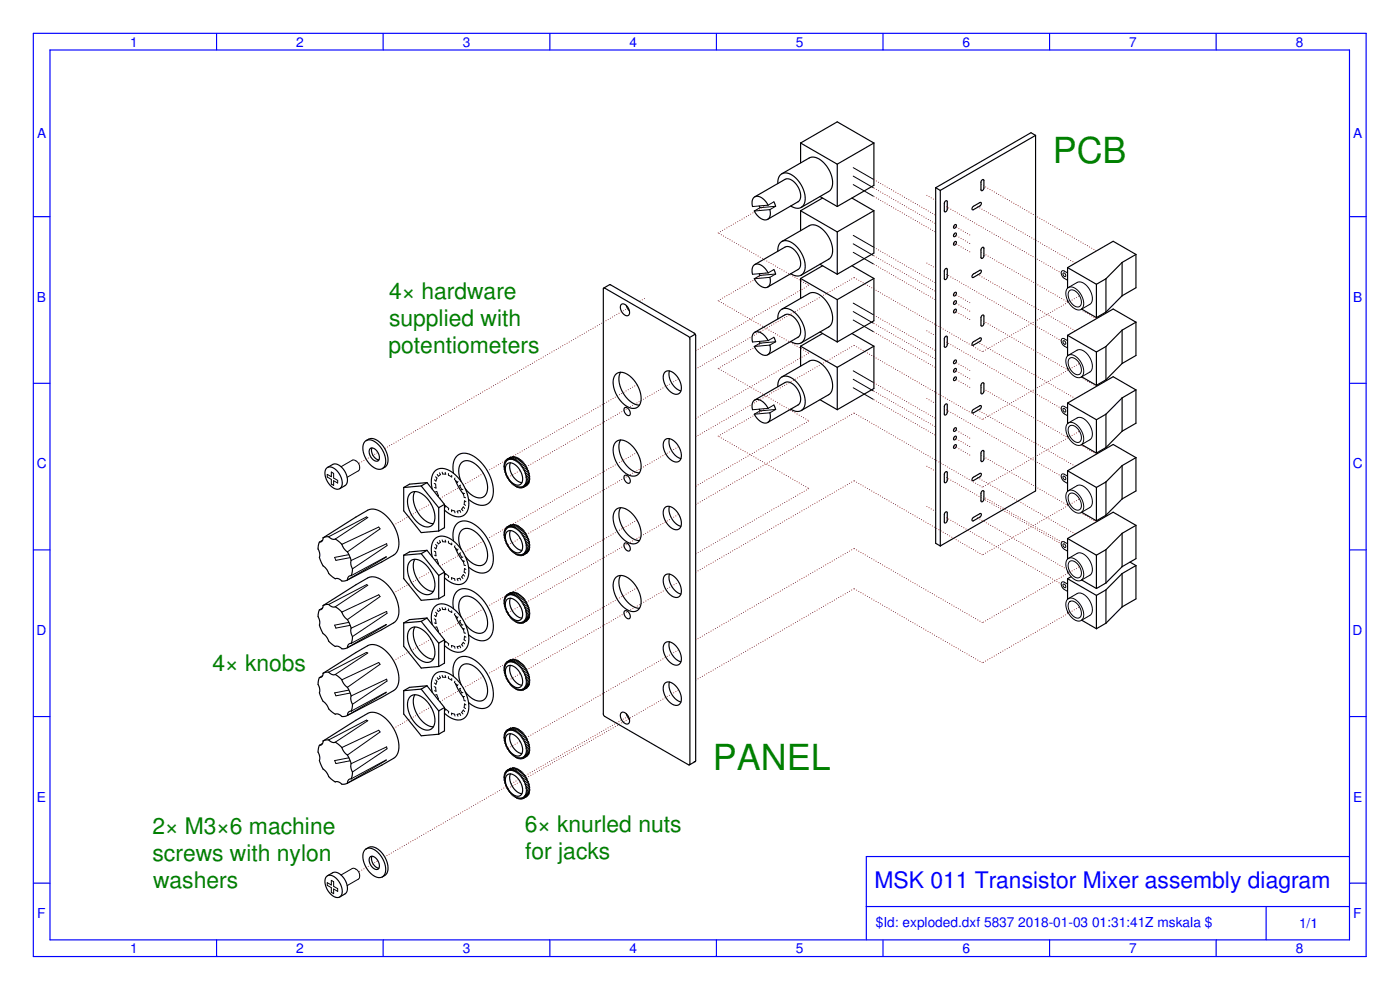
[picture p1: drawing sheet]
<svg xmlns="http://www.w3.org/2000/svg" width="420mm" height="297mm" viewBox="0 0 420 297" stroke-linecap="round" stroke-linejoin="round" font-family="sans-serif">
<defs><g id="words">
<g font-size="10.8" fill="#008000">
<text x="316" y="48.9">PCB</text>
<text x="214" y="230.9">PANEL</text>
</g>
<g font-size="6.9" fill="#008000">
<text x="116.8" y="89.7">4× hardware</text>
<text x="116.8" y="97.8">supplied with</text>
<text x="116.6" y="105.8">potentiometers</text>
<text x="63.8" y="201.4">4× knobs</text>
<text x="45.8" y="250.3">2× M3×6 machine</text>
<text x="157.5" y="249.7">6× knurled nuts</text>
<text x="157.6" y="257.8">for jacks</text>
<text x="45.8" y="258.4">screws with nylon</text>
<text x="46" y="266.5">washers</text>
</g>
<text font-size="6.9" fill="#00f" x="262.5" y="266.3">MSK 011 Transistor Mixer assembly diagram</text>
<g font-size="4.1" fill="#00f">
<text x="39.1" y="14">1</text>
<text x="88.9" y="14">2</text>
<text x="138.9" y="14">3</text>
<text x="188.9" y="14">4</text>
<text x="238.9" y="14">5</text>
<text x="288.9" y="14">6</text>
<text x="338.8" y="14">7</text>
<text x="388.9" y="14">8</text>
<text x="11.1" y="41.5">A</text>
<text x="406.1" y="41.5">A</text>
<text x="11.1" y="90.5">B</text>
<text x="406.1" y="90.5">B</text>
<text x="11" y="140.5">C</text>
<text x="406" y="140.5">C</text>
<text x="10.9" y="190.5">D</text>
<text x="405.9" y="190.5">D</text>
<text x="11.1" y="240.5">E</text>
<text x="406.1" y="240.5">E</text>
<text x="11.1" y="275.5">F</text>
<text x="406.1" y="275.5">F</text>
<text x="262.9" y="278.1">$Id: exploded.dxf 5837</text>
<text x="305.6" y="278.1">2018-01-03</text>
<text x="327.7" y="278.1">01:31:41Z mskala $</text>
<text x="389.9" y="278.5">1/1</text>
<text x="39.1" y="286">1</text>
<text x="88.9" y="286">2</text>
<text x="138.9" y="286">3</text>
<text x="188.9" y="286">4</text>
<text x="238.9" y="286">5</text>
<text x="288.9" y="286">6</text>
<text x="338.8" y="286">7</text>
<text x="388.9" y="286">8</text>
</g>
</g></defs>
<g fill="none" stroke="#00f" stroke-width=".35">
<path d="M10 10h400v277h-400zM15 15h390v267h-390zM65 10v5M115 10v5M165 10v5M215 10v5M265 10v5M315 10v5M365 10v5M10 65h5M405 65h5M10 115h5"/>
<path d="M405 115h5M10 165h5M405 165h5M10 215h5M405 215h5M405 257h-145v25M10 265h5M260 272h145M380 272v10M405 265h5M65 282v5M115 282v5"/>
<path d="M165 282v5M215 282v5M265 282v5M315 282v5M365 282v5"/>
</g>
<g fill="none" stroke="#000" stroke-width=".35">
<path d="M226.5 59.1l9.5-5.4h.9l.9 .5 1.7 1.9 .8 2.4-.1 1.1-.4 .7-9.4 5.5M233.4 55.1l.2-1.4 .4-1 .8-.6 1.1-.2 1.3 .3 1.2 .8 2.1 2.5 .7 1.6 .4 1.6v1.4l-.3 1.2-.7 .8-1 .4-1.1-.1-1.2-.6M234.6 52.1l8.3-4.7 .8-.3 1.2 .2 1.4 .7 1.2 1.2 1.2 1.6 .7 1.6 .4 1.8v1.5l-.5 1.2-.6 .6-8.3 4.7M240.3 42.9l11-6.3 11 6.3M240.3 42.9l11 6.4M240.3 42.9v6M246.1 59l5.2 3M246.9 59.4l-6.6 3.8M251.3 49.3v12.7M255.7 59.4l6.6 3.8M262.3 42.9l-11 6.4M262.3 42.9v12.7l-11 6.4"/>
<path d="M280.8 56.3v106.7l1.4 .8M280.8 56.3l1.4 .8M282.2 57.1v106.7M294.7 54l.3-.1 .3 .2v2.3l-.2 .6-.5 .2-.2-.2v-2.3zM310.8 40.6v106.7l-28.6 16.5M310.8 40.6l-1.4-.8-28.6 16.5M310.8 40.6l-28.6 16.5M226.5 79.4l9.5-5.4h.9l.9 .5 1.7 1.9 .8 2.4-.1 1.1-.4 .7-9.4 5.5M227.9 61.8l.2 .5M230.5 61.6l-1.6-2-.9-.6-.9-.1-.7 .3-.5 .6-.2 1 .1 1.2M231 62.9l.2 1.2-.2 1-.5 .6-.7 .3-.9-.2-.9-.5-1.6-2M232.3 60.6l.5 1.3"/>
<path d="M233.4 75.4l.2-1.4 .4-1 .8-.6 1.1-.2 1.3 .4 1.2 .7 2.1 2.5 .7 1.6 .4 1.7v1.4l-.3 1.1-.7 .8-1 .4-1.1-.1-1.2-.6M234.6 72.5l8.3-4.8 .8-.2 1.2 .1 1.4 .7 1.2 1.2 1.2 1.6 .7 1.6 .4 1.8v1.5l-.5 1.2-.6 .6-8.3 4.7M240.3 63.2l11 6.4M240.3 63.2v6M246.1 79.3l5.2 3M246.9 79.7l-6.6 3.9M251.3 69.6v12.7M255.7 79.7l6.6 3.9M262.3 63.2l-11 6.4M262.3 63.2v12.7l-11 6.4M283.7 60.4l.4-.2 .2 .2v2.4l-.2 .5-.5 .3-.2-.3v-2.3zM286.4 72.6l.5-.2 .1 .4-.2 .5-.4 .3-.2-.4z"/>
<path d="M286.4 70.1l.5-.2 .1 .4-.2 .5-.4 .2-.2-.3zM286.4 67.5l.5-.1 .1 .3-.2 .6-.4 .2-.2-.4zM292 62l2.1-1.2 .4 .1-.3 .8-2.3 1.3-.2-.4zM294.7 74.4l.3-.2 .3 .2v2.3l-.2 .6-.5 .2-.2-.2v-2.3zM336.8 78.7v10M336.8 78.7l-4.9 4.9M340.9 76.3v10l-4.1 2.4M340.9 76.3l-6.8-3.9-13.7 7.9M340.9 76.3l-4.1 2.4M181.1 86.5h.4l25.1 14.5 .4 .6v127.6l-.1 .3-25.4-14.5-.4-.7zM181.2 86.4l2-1 25.2 14.6 .4 .6v127.6l-.1 .3h-.4M186.4 91.4l.5-.2 .5 .1 1.1 1 .4 1.4-.3 .9h-.9l-1-.9-.5-1.3z"/>
<path d="M188 91.7l.9 1.6M226.5 99.7l9.5-5.4 .9 .1 .9 .4 1.7 1.9 .8 2.4-.1 1.1-.4 .8-9.4 5.4M227.9 82.1l.2 .5M230.5 81.9l-1.6-2-.9-.5-.9-.2-.7 .3-.5 .6-.2 1 .1 1.2M231 83.2l.2 1.2-.2 1-.5 .6-.7 .3-.9-.1-.9-.6-1.6-2M232.3 80.9l.5 1.3M233.4 95.7l.2-1.3 .4-1.1 .8-.6 1.1-.2 1.2 .3 1.3 .8 2.1 2.6 .7 1.5 .4 1.7v1.4l-.3 1.1-.7 .8-1 .4-1.1-.1-1.2-.6M234.6 92.8l8.3-4.8 .8-.2 1.2 .1 1.4 .8 1.2 1.1 1.2 1.6 .7 1.7 .4 1.8v1.4l-.5 1.3-.6 .5-8.3 4.8M240.3 83.6l11 6.3M240.3 83.6v5.9M246.1 99.6l5.2 3M251.3 89.9v12.7"/>
<path d="M262.3 83.6l-11 6.3M262.3 83.6v12.7l-11 6.3M283.7 80.7l.4-.2 .2 .2v2.4l-.2 .5-.5 .3-.2-.3v-2.3zM286.4 92.9l.5-.1 .1 .3-.2 .6-.4 .2-.2-.4zM286.4 90.4l.5-.2 .1 .4-.2 .5-.4 .3-.2-.4zM286.4 87.9l.5-.2 .1 .3-.2 .6-.4 .2-.2-.3zM292 82.3l2.1-1.2 .4 .1-.3 .8-2.3 1.3-.2-.4zM294.7 94.7l.3-.2 .3 .2v2.4l-.2 .5-.5 .3-.2-.3v-2.3zM320.4 90.1l.1 .3M320.4 80.3v6.2M320.4 80.3l8.6 5M324.6 92.7l4.4 2.6"/>
<path d="M329 85.3v10M331.9 83.6v10M331.9 83.6l-2.9 1.7M331.9 93.6l-2.9 1.7M336.8 99.1v10M336.8 99.1l-4.9 4.9M336.8 88.7l-4.9 4.9M340.9 96.7v10l-4.1 2.4M340.9 96.7l-6.8-4-13.7 7.9M340.9 96.7l-4.1 2.4M184.8 112.3l1.3-.6 1.6 .3 1.6 1.1 1.6 1.8 1 2.1 .5 2.2-.2 1.8-.9 1.2-1.3 .3-1.5-.4-1.5-1-1.5-1.8-1-2-.5-2 .2-1.8zM186.2 111.7l-.4 1.2v1.5l.4 1.7 .8 1.7 1.1 1.6 1.2 1.2 1.4 .7 1.2 .2"/>
<path d="M199.6 111.6l.8-.3 1 .2 1.2 .7 .9 1.2 .7 1.4 .3 1.4-.2 1.1-.6 .8-.8 .2-1-.3-1-.7-.9-1.1-.6-1.3-.3-1.3v-1.2zM200.9 111.3l-.1 1.7 .8 1.9 1.3 1.6 1.5 .8M208.7 100.3l-1.8 1M227.9 102.4l.2 .6M230.5 102.2l-1.6-2-.9-.5-.9-.2-.7 .3-.5 .7-.2 .9 .1 1.2M231 103.5l.2 1.2-.2 1-.5 .7-.7 .2-.9-.1-.9-.6-1.6-1.9M232.3 101.2l.5 1.3M233.4 116l.2-1.3 .4-1 .8-.7 1.1-.2 1.2 .4 1.3 .8 2.1 2.5 .7 1.5 .4 1.7v1.4l-.3 1.2-.7 .8-1 .3-1.1-.1-1.2-.5M234.6 113.1l8.3-4.7 .8-.3 1.2 .1 1.4 .8 1.2 1.1 1.2 1.6 .7 1.7 .4 1.8v1.5l-.5 1.2-.6 .5-8.3 4.8M240.3 103.9l11 6.3M240.3 103.9v6M246.1 119.9l5.2 3"/>
<path d="M246.9 100.1l-6.6 3.8M251.3 110.2v12.7M255.7 100.1l6.6 3.8M262.3 103.9l-11 6.3M262.3 103.9v12.7l-11 6.3M283.7 101l.4-.2 .2 .2v2.4l-.2 .6-.5 .2-.2-.2v-2.3zM286.4 113.3l.5-.2 .1 .3-.2 .6-.4 .2-.2-.3zM286.4 110.7l.5-.1 .1 .3-.2 .5-.4 .3-.2-.4zM286.4 108.2l.5-.2 .1 .4-.2 .5-.4 .2-.2-.3zM292 102.7l2.1-1.3 .4 .1-.3 .9-2.3 1.2-.2-.4zM294.7 115l.3-.2 .3 .2v2.4l-.2 .5-.5 .3-.2-.3v-2.3zM320.4 110.4l.1 .3"/>
<path d="M320.4 100.6v6.2M320.4 100.6l8.6 5M324.6 113l4.4 2.6M329 105.6v10M331.9 104v10M331.9 104l-2.9 1.6M331.9 114l-2.9 1.6M336.8 119.4v10M336.8 119.4l-4.9 4.9M336.8 109.1l-4.9 4.9M340.9 117v10l-4.1 2.4M340.9 117l-6.8-4-13.7 7.9"/>
<path d="M340.9 117l-4.1 2.4M109.9 132.2l1.3-.6 1.4 .2 1.5 1 1.4 1.8 .8 1.9 .1 1.9-.5 1.4-1.2 .8M109.9 132.2l1.1-.2 1.3 .4 1.3 1.1 1.1 1.5 .8 1.7 .3 1.7-.3 1.3-.8 .9M109.9 132.2l-.7 .8-.3 1.4 .3 1.7 .7 1.7 1.1 1.5 1.3 1.1 1.3 .4 1.1-.2M111.1 134.6l.5-.2 .6 .1 1.1 1.1 .6 1.6-.1 .6-.4 .5-1-.1-1.1-1-.5-1.5zM111.6 134.4l-.1 1 .4 1.2 .9 1 .9 .4M152.2 139.2l.7-.3 1 .2 1.1 .7 1 1.1 .6 1.3 .2 1.4-.1 1.1-.6 .7-.8 .2-.9-.3-1-.7-.8-1.1-.7-1.3-.2-1.2 .1-1zM153.2 138.9l-.2 1.6 .7 2 1.4 1.7 1.5 .6M184.8 132.6l1.3-.6 1.6 .3 1.7 1.2 1.5 1.7 1 2.1 .5 2.2-.2 1.9-.9 1.1-1.3 .4-1.5-.4-1.5-1.1-1.5-1.7-1-2.1-.5-2 .2-1.8zM186.2 132l-.4 1.2v1.6l.4 1.7 .8 1.7 1.1 1.5 1.2 1.2 1.4 .7 1.2 .3M187.4 122.4l.7-.1 .7 .7 .4 .9-.3 .7h-.6l-.7-.7-.3-.9zM199.6 132l.8-.4 1 .2 1.2 .8 .9 1.2 .7 1.3 .3 1.4-.2 1.2-.6 .7-.8 .2-1-.3-1-.7-.9-1.1-.6-1.3-.3-1.3v-1.2z"/>
<path d="M200.9 131.6l-.1 1.7 .8 1.9 1.3 1.6 1.5 .8M226.5 120l9.5-5.4 .8 .1 1 .4 1.7 1.9 .8 2.4-.1 1.1-.4 .8-9.4 5.5M227.9 122.8l.2 .5M230.5 122.5l-1.6-2-.9-.5-.9-.1-.7 .2-.5 .7-.2 .9 .1 1.2M231 123.9l.2 1.2-.2 .9-.5 .7-.7 .2-.9-.1-.9-.5-1.6-2M232.3 121.5l.5 1.4M283.7 121.3l.4-.1 .2 .2v2.3l-.2 .6-.5 .2-.2-.2v-2.3zM286.4 133.6l.5-.2 .1 .4-.2 .5-.4 .2-.2-.3zM286.4 131l.5-.1 .1 .3-.2 .6-.4 .2-.2-.4zM286.4 128.5l.5-.2 .1 .4-.2 .5-.4 .3-.2-.4zM292 123l2.1-1.3 .4 .1-.3 .9-2.3 1.2-.2-.3zM294.7 135.3l.3-.2 .3 .2v2.4l-.2 .5-.5 .3-.2-.3v-2.3z"/>
<path d="M320.4 130.8l.1 .2M320.4 120.9v6.2M320.4 120.9l8.6 5M324.6 133.4l4.4 2.5M329 125.9v10M331.9 124.3v10M331.9 124.3l-2.9 1.6M331.9 134.3l-2.9 1.6M336.8 139.7v10M336.8 139.7l-4.9 4.9M336.8 129.4l-4.9 4.9M340.9 137.3v10l-4.1 2.4"/>
<path d="M340.9 137.3l-6.8-3.9-13.7 7.9M340.9 137.3l-4.1 2.4M98 140.5l.8-.4 1 .2 1.1 .7 .9 1.1 .6 1.3 .3 1.3-.1 1.2-.6 .7-.8 .2-1-.3-1-.7-.8-1.1-.9-2.4 .1-1.1zM98.3 140.3l1.7-1 .9-.1 1.4 .8 1.2 1.5 .7 1.8v1.5l-.5 .8-1.7 1M121.2 146.3v7l5.2 6.5 5.3-.5M123.1 148.1l1.3-.6 1.5 .3 1.7 1.1 1.5 1.9 1 2.1 .4 2-.3 1.8-.8 1.1-1.3 .3-1.5-.4-1.5-1.1-1.4-1.8-.9-1.9-.5-2 .1-1.7zM124.5 147.5l-.4 1.2v1.5l.4 1.7 .8 1.6 1 1.5 1.3 1.2 1.3 .7 1.2 .2M126.4 145.8l5.3 6.5M126.4 145.8l-5.2 .5M128.1 144.8l5.3 6.5M128.1 144.8l-5.2 .5-1.7 1M128.1 144.8l-1.7 1"/>
<path d="M129.7 146.8l-.3-2.3 .4-2 .9-1.3 1.4-.6 1.8 .2 1.8 .9 1.7 1.5 1.6 2.2 1.1 2.4 .6 2.5-.1 2-.7 1.7-1.2 .9-1.6 .1-1.9-.6-1.8-1.4M131.7 152.3v7M133.4 151.3v7l-1.7 1M133.4 151.3l-1.7 1M136.1 142l-.1-2.4 .5-1.9 1.1-1.2 1.5-.5 1.8 .3 1.9 1 2 1.9 1.5 2.2 1.1 2.5 .6 2.4-.1 2.4-.7 1.6-1.2 1.1-1.6 .2-1.9-.5-1.9-1.3M136.7 144.1l1 2.1 1.4 2M138.4 144.4l-.6-1.9-.1-1.9 .5-1.4 1-.8 1.4-.1 1.6 .6 1.5 1.3 1.3 1.8 .9 2 .4 2-.2 1.7-.7 1.2-1.2 .5-1.5-.3-1.6-.9-1.5-1.6M152.2 159.5l.7-.3 1 .2 1.1 .7 1 1.1 .6 1.3 .2 1.4-.1 1.1-.6 .7-.8 .2-.9-.3-1-.7-.8-1.1-.7-1.3-.2-1.2 .1-1zM153.2 159.2l-.2 1.6 .7 2 1.4 1.7 1.5 .6M184.8 152.9l1.3-.5 1.6 .3 1.7 1.1 1.5 1.8 1 2 .5 2.2-.2 1.9-.9 1.2-1.3 .3-1.5-.4-1.5-1.1-1.5-1.7-1-2.1-.5-1.9 .2-1.9zM186.2 152.3l-.4 1.3v1.5l.4 1.7 .8 1.7 1.1 1.5 1.2 1.2 1.4 .8 1.2 .2M187.4 142.7l.7-.1 .7 .7 .4 1-.3 .6h-.6l-.7-.6-.3-.9z"/>
<path d="M199.6 152.3l.8-.4 1 .2 1.2 .8 .9 1.2 .7 1.3 .3 1.4-.2 1.2-.6 .7-.8 .2-1-.2-1-.8-.9-1-.6-1.4-.3-1.2v-1.2zM200.9 151.9l-.1 1.8 .8 1.8 1.3 1.7 1.5 .7M283.7 141.7l.4-.2 .2 .2v2.4l-.2 .5-.5 .3-.2-.3v-2.3zM283.7 153.7l.4-.1 .2 .2v2.3l-.2 .6-.5 .2-.2-.2v-2.3zM292 143.3l2.1-1.3 .4 .1-.3 .9-2.3 1.3-.2-.4zM292 155.4l2.1-1.3 .4 .1-.3 .9-2.3 1.2-.2-.3zM294.7 147.4l.3-.2 .3 .2v2.4l-.2 .5-.5 .3-.2-.3v-2.3zM320.4 151.1l.1 .2M320.4 141.3v6.1M320.4 141.3l8.6 5M324.6 153.7l4.4 2.6M329 146.3v10"/>
<path d="M331.9 144.6v10M331.9 144.6l-2.9 1.7M331.9 154.6l-2.9 1.7M336.8 149.7l-4.9 4.9M340.9 157.6v10l-4.1 2.4M340.9 157.6l-6.8-3.9-13.7 7.9M340.9 157.6l-4.1 2.4M97 161.4l9.8-6.2 4.4-2.4 1.7 .1 1.9 .9 1.8 1.7 1.5 2.1 1.1 2.4 .5 2.4-.1 2.1-.8 1.5-4.3 2.6-10.2 5.4M97 161.4l-.2 .8-.6 .4a.65 .65 0 0 0-.6 .9l-.1 1.2 .4 1.1 .1 1a6.1 6.1 0 0 0 2.2 4.3l.4 1 .9 .8a2.57 2.57 0 0 0 2 .7l.7 .4a1.66 1.66 0 0 0 2.1 0M97 161.4l.6-.3a2.3 2.3 0 0 1 2 .6l.7 .1a.96 .96 0 0 1 1.2 .5l1.1 1 .7 1.3 1 1 .7 1.4a1.57 1.57 0 0 1 .3 1.6l.1 1 .4 1.1-.1 .8a1 1 0 0 1-.6 1.2l-.6 .4-.2 .9M121.2 166.6v7l5.2 6.5 5.3-.4M123.1 168.4l1.3-.6 1.5 .3 1.7 1.2 1.5 1.8 1 2.1 .4 2.1-.3 1.7-.8 1.1-1.3 .3-1.5-.4-1.5-1.1-1.3-1.6-1-2-.5-2 .1-1.7z"/>
<path d="M124.5 167.8l-.4 1.2v1.5l.4 1.7 .8 1.6 1 1.5 1.3 1.2 1.3 .7 1.2 .2M126.4 166.1l5.3 6.6M126.4 166.1l-5.2 .5M128.1 165.1l5.3 6.6M128.1 165.1l-5.2 .5-1.7 1M128.1 165.1l-1.7 1M129.7 167.1l-.3-2.3 .4-2 .9-1.3 1.4-.6 1.8 .2 1.8 .9 1.8 1.7 1.5 2 1.1 2.5 .6 2.4-.1 2-.7 1.7-1.2 .9-1.6 .2-1.9-.7-1.8-1.3M131.7 172.7v7M133.4 171.7v7l-1.7 1M133.4 171.7l-1.7 1M136.1 162.3l-.1-2.4 .5-1.9 1.1-1.2 1.5-.5 1.8 .3 1.9 1.1 2 1.8 1.5 2.2 1.1 2.5 .6 2.4-.1 2.4-.7 1.7-1.2 1-1.6 .2-1.9-.5-1.9-1.3M136.7 164.5l1 2 1.4 2.1"/>
<path d="M138.4 164.8l-.6-2-.1-1.8 .5-1.5 1-.8 1.4-.1 1.6 .6 1.5 1.3 1.3 1.8 .9 2 .4 2-.2 1.7-.7 1.2-1.2 .5-1.5-.2-1.6-1-1.5-1.6M152.2 179.9l.8-.4 .9 .2 1.1 .7 1 1.2 .6 1.2 .2 1.4-.1 1.1-.6 .7-.8 .2-.9-.3-1-.7-.8-1.1-.7-1.2-.2-1.2 .1-1.1zM153.2 179.5l-.2 1.6 .7 2 1.4 1.7 1.5 .7M184.8 173.2l1.3-.5 1.6 .3 1.7 1.1 1.5 1.8 1 2 .5 2.2-.2 1.9-.9 1.2-1.3 .3-1.5-.4-1.5-1.1-1.5-1.7-1-2.1-.5-1.9 .1-1.7zM186.2 172.7l-.4 1.2v1.5l.4 1.7 .8 1.7 1.1 1.5 1.2 1.2 1.4 .8 1.2 .2M187.4 163h.7l.7 .6 .4 1-.3 .7-.6-.1-.7-.6-.3-.9zM199.6 172.6l.8-.4 1 .2 1.2 .8 .9 1.2 .7 1.3 .3 1.5-.2 1.1-.6 .8-.8 .2-1-.3-1-.8-.9-1-.6-1.4-.3-1.2v-1.2zM200.9 172.3l-.1 1.7 .8 1.9 1.3 1.6 1.5 .7M320.4 171.4l.1 .2M320.4 161.6v6.1M320.4 173.6v6.2M320.4 173.6l8.6 5"/>
<path d="M320.4 161.6l8.6 5M321.5 173l-1.1 .6M324.6 174l4.4 2.6M329 166.6v10M329 178.6v10M331.9 164.9v10M331.9 177v10M331.9 174.9l-2.9 1.7M331.9 177l-2.9 1.6M331.9 164.9l-2.9 1.7M336.8 160v10M336.8 172.1v10"/>
<path d="M336.8 172.1l-4.9 4.9M336.8 160l-4.9 4.9M336.8 170l-4.9 4.9M339.1 168.7l1.8 1M340.9 169.7v10l-4.1 2.4M340.9 169.7l-4.1 2.4M97 181.7l9.8-6.2 4.4-2.4 1.7 .1 1.9 1 1.8 1.6 1.5 2.1 1.1 2.4 .5 2.4-.1 2.1-.8 1.5-4.3 2.6-10.2 5.4M97 181.7l-.2 .8-.6 .4a.65 .65 0 0 0-.6 .9l-.1 1.2 .4 1.1 .1 1a6.1 6.1 0 0 0 2.2 4.3l.4 1 .9 .8a2.57 2.57 0 0 0 2 .7l.7 .4a1.66 1.66 0 0 0 2.1 0M97 181.7l.6-.3a2.3 2.3 0 0 1 2 .6l.7 .2a.95 .95 0 0 1 1.2 .4l1.1 1 .7 1.4 1 .9 .7 1.4a1.57 1.57 0 0 1 .3 1.6l.1 1 .4 1.1-.1 .8a1 1 0 0 1-.6 1.3l-.6 .4-.2 .8M121.2 186.9v7l5.2 6.5 5.3-.4M123.1 188.7l1.3-.6 1.6 .4 1.6 1.1 1.5 1.8 1 2.2 .4 2-.3 1.8-.8 1-1.3 .3-1.5-.4-1.5-1.1-1.3-1.6-1-2-.5-1.9 .1-1.8zM124.5 188.1l-.4 1.2v1.5l.4 1.7 .8 1.7 1 1.5 1.3 1.1 1.3 .7 1.2 .3"/>
<path d="M126.4 186.4l5.3 6.6M126.4 186.4l-5.2 .5M128.1 185.4l5.3 6.6M128.1 185.4l-5.2 .5-1.7 1M128.1 185.4l-1.7 1M129.7 187.4l-.3-2.3 .4-1.9 .9-1.3 1.4-.7 1.8 .2 1.8 .9 1.8 1.7 1.5 2 1.1 2.5 .6 2.4-.1 2-.7 1.7-1.2 .9-1.6 .2-1.8-.6-1.9-1.4M131.7 193v7M133.4 192v7l-1.7 1M133.4 192l-1.7 1M136.1 182.6l-.1-2.4 .5-1.8 1.1-1.3 1.5-.5 1.9 .4 2 1.1 1.8 1.7 1.5 2.3 1.1 2.4 .6 2.5-.1 2.3-.7 1.7-1.2 1-1.6 .3-1.9-.6-1.9-1.2M136.7 184.8l1 2.1 1.4 2M138.4 185.1l-.6-1.9-.1-1.9 .5-1.5 1-.8 1.4-.1 1.6 .6 1.5 1.3 1.3 1.8 .9 2 .4 2-.2 1.7-.7 1.2-1.2 .5-1.5-.2-1.6-1-1.5-1.5"/>
<path d="M153.2 199.6l-.2 1.7 .7 2 1.4 1.6 1.5 .7M187.4 183.3h.7l.7 .7 .4 .9-.3 .7h-.6l-.7-.7-.3-.9zM199.6 192.9l.8-.3 1 .2 1.2 .7 .9 1.2 .7 1.4 .3 1.4-.2 1.1-.6 .8-.8 .2-1-.3-1-.7-.9-1.1-.6-1.3-.3-1.3v-1.2zM200.9 192.6l-.1 1.7 .8 1.9 1.3 1.6 1.5 .8M320.4 183.5l.1 .2M324.6 186.1l4.4 2.5M331.9 187l-2.9 1.6M336.8 182.1l-4.9 4.9M97 202l9.8-6.2 4.4-2.4 1.7 .2 1.9 .9 1.8 1.6 1.5 2.1 1.1 2.4 .5 2.4-.1 2.1-.8 1.6-4.3 2.6-10.2 5.4M97 202l-.2 .8-.6 .5a.65 .65 0 0 0-.6 .8l-.1 1.3 .4 1.1 .1 1a6.1 6.1 0 0 0 2.2 4.2l.4 1 .9 .8a2.57 2.57 0 0 0 2 .8l.7 .4a1.66 1.66 0 0 0 2.1 0M97 202l.6-.3a2.3 2.3 0 0 1 2 .6l.7 .2a.95 .95 0 0 1 1.2 .5l1.1 1 .7 1.3 1 .9 .7 1.5a1.57 1.57 0 0 1 .3 1.6l.1 1 .4 1-.1 .9a1 1 0 0 1-.6 1.2l-.6 .4-.2 .9M121.2 207.2v7l5.2 6.6 5.3-.5"/>
<path d="M123.1 209l1.2-.5 1.6 .3 1.7 1.1 1.5 1.8 1 2.2 .4 2-.3 1.8-.8 1.1-1.3 .3-1.5-.5-1.5-1.1-1.3-1.6-1-2-.5-1.9 .1-1.8zM124.5 208.5l-.4 1.1v1.6l.4 1.6 .8 1.7 1 1.5 1.3 1.1 1.3 .8 1.2 .2M126.4 206.8l5.3 6.5M126.4 206.8l-5.2 .4M128.1 205.8l5.3 6.5M128.1 205.8l-5.2 .4-1.7 1M128.1 205.8l-1.7 1M129.7 207.7l-.3-2.2 .4-2 .9-1.3 1.4-.7 1.8 .2 1.8 .9 1.8 1.7 1.5 2.1 1.1 2.4 .6 2.4-.1 2.1-.7 1.6-1.2 .9-1.6 .2-1.8-.6-1.9-1.4M131.7 213.3v7M133.4 212.3v7l-1.7 1M133.4 212.3l-1.7 1M136.1 203l-.1-2.5 .5-1.8 1.1-1.3 1.5-.5 1.8 .3 2.1 1.2 1.8 1.8 1.5 2.2 1.1 2.4 .6 2.5-.1 2.3-.7 1.7-1.2 1-1.6 .3-1.9-.6-1.9-1.2"/>
<path d="M136.7 205.1l1 2.1 1.4 2M138.4 205.4l-.6-1.9-.1-1.9 .5-1.4 1-.9 1.4-.1 1.6 .7 1.5 1.3 1.3 1.7 .9 2.1 .4 2-.2 1.7-.7 1.1-1.2 .5-1.5-.2-1.6-1-1.5-1.5M152.2 200l.7-.3 1 .1 1.1 .8 1 1.1 .6 1.4 .2 1.2-.1 1.2-.6 .7-.8 .1-.9-.2-1-.7-.8-1.1-.7-1.3-.2-1.2 .1-1zM186.4 213.9l1-.1 1.1 1 .4 1.4-.3 .9h-.9l-1-.9-.5-1.3zM188 214.2l.9 1.6M199.6 205l.8-.4 1 .2 1.2 .8 .9 1.2 .7 1.3 .3 1.4-.2 1.2-.6 .7-.8 .2-1-.2-1-.8-.9-1-.6-1.4-.3-1.2v-1.2zM200.9 204.6l-.1 1.8 .8 1.8 1.3 1.7 1.5 .7M97 222.3l9.8-6.2 4.4-2.3 1.7 .1 1.9 .9 1.8 1.6 1.5 2.2 1.1 2.4 .5 2.3-.1 2.1-.8 1.6-4.3 2.6-10.2 5.4M97 222.3l-.2 .8-.6 .5a.65 .65 0 0 0-.6 .8l-.1 1.3 .4 1.1 .1 1a6.1 6.1 0 0 0 2.2 4.2l.4 1 .9 .8a2.57 2.57 0 0 0 2 .8l.7 .4a1.66 1.66 0 0 0 2.1 0M97 222.3l.6-.2a2.3 2.3 0 0 1 2 .6l.7 .1a.95 .95 0 0 1 1.2 .5l1.1 1 .7 1.3 1 .9 .7 1.5a1.57 1.57 0 0 1 .3 1.6l.1 1 .4 1-.1 .9a1 1 0 0 1-.6 1.2l-.6 .4-.2 .9M152.2 232.6l.7-.4 1 .2 1.1 .7 1 1.2 .6 1.3 .2 1.3-.1 1.1-.6 .7-.7 .2-1-.3-1-.7-.8-1-.7-1.3-.2-1.2 .1-1.1zM152.2 220.5l.8-.4 .9 .2 1.1 .8 1 1.1 .6 1.3 .2 1.3-.1 1.2-.6 .7-.7 .2-1-.3-1-.7-.8-1.1-.7-1.3-.2-1.2 .1-1z"/>
<path d="M153.2 232.2l-.2 1.7 .7 1.9 1.4 1.7 1.5 .7M153.2 220.1l-.2 1.7 .7 2 1.4 1.6 1.5 .7M208.7 228.5l-1.8 1M109.9 254.7l1.3-.6 1.4 .2 1.6 1.1 1.3 1.7 .8 2 .1 1.8-.5 1.4-1.2 .8M109.9 254.7l1.1-.2 1.3 .4 1.3 1.1 1.1 1.5 .8 1.7 .3 1.7-.3 1.3-.8 .9M109.9 254.7l-.7 .9-.3 1.3 .3 1.7 .7 1.7 1.1 1.5 1.3 1.1 1.3 .4 1.1-.2M111.1 257.1l.5-.2 .6 .1 1.1 1.1 .6 1.6-.1 .6-.4 .5-1-.1-1.1-1-.5-1.5zM111.6 256.9l-.1 1 .4 1.2 .9 1 .9 .4M98 263l.8-.4 1 .2 1.1 .7 .9 1.1 .6 1.3 .3 1.3-.1 1.2-.6 .7-.8 .2-1-.3-.9-.7-.9-1.1-.9-2.4 .1-1.1zM98.3 262.8l1.7-1 .9-.1 1.4 .8 1.2 1.5 .7 1.8v1.6l-.5 .7-1.7 1"/>
</g>
<g fill="none" stroke="#000" stroke-width=".3">
<path d="M256.1 50.3l6 3.5M256.1 52.8l6 3.5M256.1 55.4l6 3.5M226.4 63.3l1.7-1 4.7-.4-1.8 1zM232.3 60.6l-1.8 1-4.7 .4M256.1 70.6l6 3.5M256.1 73.2l6 3.4M256.1 75.7l6 3.5M226.4 83.6l1.7-1 4.7-.4-1.8 1zM232.3 80.9l-1.8 1-4.7 .4M256.1 90.9l6 3.5M256.1 93.5l6 3.5"/>
<path d="M256.1 96l6 3.5M319.1 81.9l.6 .3v.8l-.5-.3zM320.4 81.9l-1.4-.7-.4 .2-.1 .5 .5 1.3 1.4 .9M320.4 86.5l.8-.4 1 .2 1.1 .7 1 1.1 .7 1.4 .2 1.4-.1 1.1-.6 .8-.9 .2-.9-.3-1-.7-.8-1-.7-1.3-.3-1.3 .1-1.2zM320.6 86.3l2.7-1.6 .8-.1 1.6 .7 1.3 1.6 .8 2-.1 1.7-.6 .7-2.6 1.5M321 87.2l.6-.2 .7 .1 1.5 1.4 .7 2.1-.1 .8-.4 .6-.6 .1-.7-.2-1.4-1.4-.7-1.9v-.8zM226.4 104l1.7-1 4.7-.5-1.8 1zM232.3 101.2l-1.8 1-4.7 .4M256.1 111.3l6 3.4M256.1 113.8l6 3.5M256.1 116.3l6 3.5M319.1 102.3l.6 .2v.8l-.5-.3z"/>
<path d="M320.4 102.2l-1.4-.7-.4 .2-.1 .5 .5 1.3 1.4 .9M320.4 106.8l.8-.4 1 .2 1.1 .7 1 1.2 .7 1.4 .2 1.3-.1 1.2-.6 .7-.9 .2-.9-.3-1-.7-.8-1-.7-1.3-.3-1.3 .1-1.2zM320.6 106.6l2.7-1.6 .8-.1 1.6 .7 1.3 1.6 .8 2-.1 1.7-.6 .7-2.6 1.6M321 107.6l.6-.3 .7 .1 1.5 1.4 .7 2.1-.1 .9-.4 .5-.6 .1-.7-.2-1.4-1.3-.7-2v-.8zM152.1 137.8l.1 .4-.3-.2 .1 .4-.3-.2 .1 .4-.3-.1 .2 .4-.3-.1 .2 .4h-.3l.2 .7-.3 .1 .3 .3-.3 .1 .3 .3-.2 .1 .3 .3-.2 .2 .3 .3-.2 .2 .3 .2-.1 .2 .3 .2-.1 .3 .3 .2-.1 .3 .3 .1v.3l.3 .1v.3l.2 .1 .4 .7h.2l.1 .4 .3-.1 .1 .4 .2-.2 .1 .4 .2-.1 .2 .4 .2-.2 .5 .5 .1-.3 .3 .4v-.3l.3 .3v-.3l.3 .3v-.3l.3 .3v-.4l.3 .3M152.8 137.5l.3 .2-.1-.4 .3 .2M153 137.5l-.1 .4-.2-.3v.3l-.3-.2v.3l-.3-.2M153.2 137.2l.1 .3M153.2 137.2l.3 .2M153.2 137.2l-1.1 .6M153.3 137.5l-.1 .3-.2-.3M153.3 137.5l.2 .3 .1-.3"/>
<path d="M153.6 137.5l.3 .4 .1-.3M153.9 137.1l-.1-.1-.8 .5M154 137.6l.2 .4 .1-.2M154.3 137.2l-.2-.2-.8 .5M154.3 137.8l.2 .4 .2-.2M154.6 137.3l-.1-.3-.9 .5M154.7 138l.2 .4 .1-.2M155 138.2l.2 .4 .2-.1M155.1 137.5l-.3-.4-.8 .5M155.3 137.6l-.1-.3-.9 .5M155.4 138.5l.1 .4 .3-.1M155.7 137.8l-.1-.3-.9 .5"/>
<path d="M155.8 138.8v.4l.3-.1M156.1 139.1v.4h.3M156.3 138l-.2 .1-.2-.4-.9 .5M156.3 138l.1 .4 .2-.1M156.3 138l-.9 .5M156.4 139.5v.4h.3M156.6 138.3l.1 .4 .3-.1M156.6 138.3l-.8 .5M156.7 139.9v.4h.3M157 138.6v.4h.3M157 138.6l-.9 .5M157.3 139v.4h.3"/>
<path d="M157.3 139l-.9 .5M157.6 139.4v.4h.3M157.6 139.4l-.9 .5M157.9 139.8l-.1 .4 .3 .1M157.9 139.8l-.9 .5M226.4 124.3l1.7-1 4.7-.4-1.8 1zM232.3 121.5l-1.8 1-4.7 .4M319.1 122.6l.6 .3v.7l-.5-.3zM320.4 122.5l-1.4-.6-.4 .1-.1 .5 .5 1.3 1.4 .9M320.4 127.1l.8-.4 1 .2 1.1 .7 1 1.2 .7 1.4 .2 1.3-.1 1.2-.6 .7-.9 .2-.9-.2-1-.8-.8-1-.7-1.2-.3-1.4 .1-1.1zM320.6 126.9l2.7-1.6 .8-.1 1.6 .7 1.3 1.6 .8 2-.1 1.7-.6 .7-2.6 1.6M321 127.9l.6-.3 .7 .2 1.5 1.3 .7 2.1-.1 .9-.4 .5-.6 .2-.7-.3-1.4-1.3-.7-1.9v-.8z"/>
<path d="M98.2 142.3l1.2 .7v-1.4l.7 .4v1.4l1.2 .7v.8l-1.2-.7v1.4l-.7-.4v-1.4l-1.2-.7zM102.3 140l3.6-2 1 .3 .7 .8 .3 1-.2 1-3.5 2.1M130.3 145.1l.4 .1 .1 1.3-.4-.2M130.7 143.1l.4 .3-.3 1-.4-.4M130.7 147.5h.4l.5 1.3h-.2M131.9 141.9l.3 .5-.7 .5-.3-.6M132.7 141.7l.2 .5 .9 .1-.2-.6M133.6 152.2l.1-.5 1 .8-.1 .5M134.6 142v.5l1 .6v-.5M135.6 153.6l-.1-.6 1 .3v.6M136.5 143.4l-.1 .4 .9 1 .2-.4M138.3 145.6l-.4 .1 .7 1.2 .3-.1"/>
<path d="M138.3 153.7l-.3-.5-.8 .2 .3 .5M139.4 148.1l-.4-.1 .3 1.3h.4M139.4 152.6l-.4-.5-.5 .7 .4 .5M139.8 150.6l-.4-.4-.1 1.1 .4 .3M152.1 158.1l.1 .4-.3-.2 .1 .4-.3-.1 .1 .4-.3-.2 .2 .4-.3-.1 .2 .4h-.3l.2 .7-.3 .1 .3 .3-.3 .1 .3 .3-.2 .2 .3 .3-.2 .1 .4 .7-.1 .3 .3 .2-.1 .2 .3 .2-.1 .3 .3 .1v.3l.3 .1v.3l.2 .1 .4 .7h.2l.1 .4 .3-.1 .1 .4 .2-.1 .1 .4 .2-.2 .2 .4 .2-.2 .5 .5 .1-.3 .3 .4v-.3l.3 .4v-.4l.3 .4v-.4l.3 .3v-.4l.3 .3M153 157.8l-.1 .4-.2-.3v.3l-.3-.2v.4l-.3-.3M153.2 157.5l.1 .4-.3-.3 .1 .4-.3-.2M153.2 157.5l.3 .2M153.2 157.5l-1.1 .6M153.3 157.8l-.1 .4-.2-.4M153.3 157.8l.2 .4 .1-.3M153.6 157.9l.3 .3 .1-.2"/>
<path d="M153.9 157.4l-.1-.1-.8 .5M154 158l.2 .3 .1-.2M154.3 157.5l-.2-.2-.8 .5M154.3 158.1l.2 .4 .2-.2M154.6 157.6l-.1-.2-.9 .5M154.7 158.3l.2 .4 .1-.2M155 158.5l.2 .4 .2-.1M155.1 157.8l-.3-.3-.8 .5M155.3 157.9l-.1-.3-.9 .5M155.4 158.8l.1 .4 .3-.1M155.7 158.1l-.1-.3-.9 .5M155.8 159.1v.4l.3-.1"/>
<path d="M156.1 159.4v.4h.3M156.3 158.3l-.2 .1-.2-.4-.9 .5M156.3 158.3l.1 .4 .2-.1M156.3 158.3l-.9 .5M156.4 159.8v.4h.3M156.6 158.6l.1 .4 .3-.1M156.6 158.6l-.8 .5M157 158.9v.4h.3M157 158.9l-.9 .5M157 140.3v.4l.3 .1M157.3 140.8l-.1 .3 .3 .1M157.3 159.3v.4h.3"/>
<path d="M157.3 159.3l-.9 .5M157.5 141.2l-.1 .3 .3 .2M157.6 159.7v.4l.3 .1M157.6 159.7l-.9 .5M157.7 141.7l-.2 .2 .4 .3M157.8 144.7l.2 .4M157.9 142.2l-.2 .2 .3 .2M157.9 145.4l-.4-.1 .2 .4-.3-.2 .1 .4-.3-.2 .1 .4-.3-.2v.4M158 142.6l-.2 .2 .3 .3M158 145.1l-.3-.1 .2 .4M158.1 140.3l-.1 .3 .4 .1M158.1 145.6l-.3-.2 .1 .4-.3-.3v.4"/>
<path d="M158.1 140.3l-.8 .5M158.1 145.6l-1.1 .7M158.4 140.7l-.2 .3 .4 .2M158.4 140.7l-.9 .5M158.6 141.2l-.2 .2 .3 .3M158.6 141.2l-.9 .5M158.7 141.7l-.2 .2 .3 .2M158.7 144.9l-.3-.1 .2 .4-.4-.2 .2 .4-.4-.2 .1 .4M158.7 141.7l-.8 .5M158.7 144.9l-.8 .5M158.7 144.4l.1 .2M158.8 143.2l.2 .3-.8 .5-.3-.4"/>
<path d="M158.8 144l.1 .3-.8 .5-.2-.4M158.8 143.6l.2 .3-.9 .5-.2-.4M158.8 142.1l-.2 .2 .3 .3M158.8 144.6l-.3-.1 .2 .4M158.8 142.1l-.8 .5M158.8 144.6l-.8 .5M158.9 142.6l-.2 .1 .3 .3-.9 .5-.2-.3 .2-.1M158.9 142.6l-.8 .5M319.1 142.9l.6 .3v.7l-.5-.3zM320.4 142.9l-1.4-.7-.4 .2-.1 .5 .5 1.2 1.4 1M320.4 147.4l.8-.4 1 .2 1.1 .7 1 1.2 .7 1.4 .2 1.3-.1 1.2-.6 .8-.8 .2-.9-.3-1.1-.7-.8-1.1-.7-1.2-.3-1.4 .1-1.1zM320.6 147.3l2.7-1.6 .8-.2 1.6 .8 1.3 1.5 .8 2-.1 1.8-.6 .6-2.6 1.6"/>
<path d="M321 148.2l.6-.3 .7 .2 1.5 1.4 .7 2-.1 .9-.4 .5-.6 .2-.7-.2-1.4-1.4-.7-1.9v-.8zM96.8 162.1l-.9 .6M98.6 161l11.4-5.9 .4 .2-9.8 6.4M102.6 163.3l11.1-5.2 .1 .3 .3 .3-9.8 6.9M104.7 166.4l-4.3 .8 .4 .9 4.3-.8M105.4 172.7l10.5-5.7-11.6 7M105.4 168.2l10.6-5.1 .1 .6-10.3 7M130.3 165.4l.4 .2 .1 1.2-.4-.2M130.7 163.4l.4 .4-.3 .9-.4-.4M130.7 167.8h.4l.5 1.3h-.2M131.9 162.2l.3 .5-.7 .5-.3-.5M132.7 162l.2 .5 .9 .1-.2-.6"/>
<path d="M133.6 172.5l.1-.4 1 .8-.1 .4M134.6 162.4v.5l1 .5v-.5M135.6 173.9l-.1-.6 1 .4v.5M136.5 163.7l-.1 .4 .9 1 .2-.4M138.3 165.9l-.4 .1 .7 1.3 .3-.2M138.3 174l-.3-.5-.8 .2 .3 .6M139.4 168.4l-.4-.1 .3 1.3 .4 .1M139.4 172.9l-.4-.5-.5 .7 .4 .5M139.8 170.9l-.4-.3-.1 1.1 .4 .3M152.1 178.4l.1 .4-.3-.2 .1 .4-.3-.1 .1 .4-.3-.1 .2 .4-.3-.1 .2 .4-.3-.1 .2 .8h-.3l.3 .4h-.3l.3 .4-.2 .1 .3 .3-.2 .1 .3 .3-.2 .2 .5 .7-.1 .2 .3 .2-.1 .3 .3 .1v.3l.3 .1v.4h.2l.4 .7h.2l.1 .4 .3-.1 .1 .4 .2-.1 .1 .4 .2-.2 .2 .4 .2-.2 .1 .4 .2-.2 .2 .3 .1-.2 .3 .3v-.3l.3 .4v-.4l.3 .4v-.4l.3 .3v-.4l.3 .3M153 178.1l-.1 .4-.2-.3v.4l-.3-.3v.4l-.3-.3M153.2 177.8l.1 .4-.3-.3 .1 .4-.3-.2"/>
<path d="M153.2 177.8l.3 .3M153.2 177.8l-1.1 .6M153.3 178.1l-.1 .4-.2-.4M153.3 178.1l.2 .4 .1-.3M153.6 178.2l.3 .4 .1-.3M153.9 177.8l-.1-.2-.8 .5M154 178.3l.2 .4 .1-.3M154.3 177.8l-.2-.2-.8 .5M154.3 178.4l.2 .4 .2-.2M154.6 177.9l-.1-.2-.9 .5M154.7 178.6l.2 .4 .1-.2M155 178.8l.2 .4 .2-.1"/>
<path d="M155.1 178.2l-.3-.4-.8 .5M155.3 178.2l-.1-.3-.9 .5M155.4 179.1l.1 .4 .3-.1M155.7 178.5l-.1-.4-.9 .5M155.8 179.4v.4h.3M156.1 179.8v.4l.3-.1M156.3 178.6l-.2 .1-.2-.4-.9 .5M156.3 178.6l.1 .4 .2-.1M156.3 178.6l-.9 .5M156.6 178.9l.1 .4h.3M156.6 178.9l-.8 .5M156.7 160.2v.4l.3 .1"/>
<path d="M157 179.3v.4l.3-.1M157 179.3l-.9 .5M157 160.7v.3l.3 .1M157.3 161.1l-.1 .3 .3 .2M157.3 179.6v.4h.3M157.3 179.6l-.9 .5M157.5 161.6l-.1 .2 .3 .2M157.7 162l-.2 .3 .4 .2M157.8 165l.2 .4M157.9 162.5l-.2 .2 .3 .3M157.9 165.7l-.4-.1 .2 .4-.3-.1 .1 .4-.3-.2 .1 .3-.3-.2v.4M157.9 160.2l-.1 .3 .3 .1"/>
<path d="M157.9 160.2l-.9 .5M158 163l-.2 .1 .3 .3M158 165.4l-.3-.1 .2 .4M158.1 160.6l-.1 .3 .4 .2M158.1 165.9l-.3-.2 .1 .4-.3-.3v.4M158.1 160.6l-.8 .5M158.1 165.9l-1.1 .7M158.4 161.1l-.2 .2 .4 .2M158.4 161.1l-.9 .5M158.6 161.5l-.2 .3 .3 .2M158.6 161.5l-.9 .5M158.7 165.2l-.3-.1 .2 .4-.4-.1 .2 .4-.4-.2 .1 .3"/>
<path d="M158.7 162l-.2 .2 .3 .3M158.7 162l-.8 .5M158.7 165.2l-.8 .5M158.7 164.7l.1 .2M158.8 163.5l.2 .3-.8 .5-.3-.4M158.8 164.3l.1 .3-.8 .5-.2-.4M158.8 163.9l.2 .3-.9 .5-.2-.4M158.8 162.5l-.2 .1 .3 .3M158.8 164.9l-.3-.1 .2 .4M158.8 162.5l-.8 .5M158.8 164.9l-.8 .5M158.9 162.9l-.2 .1 .3 .4-.9 .5-.2-.4 .2-.1"/>
<path d="M158.9 162.9l-.8 .5M319.1 175.3l.6 .3v.7l-.5-.3zM319.1 163.2l.6 .3v.8l-.5-.3zM320.4 175.2l-1.4-.6-.4 .2-.1 .4 .5 1.3 1.4 .9M320.4 163.2l-1.4-.7-.4 .2-.1 .5 .5 1.3 1.4 .9M320.4 179.8l.8-.4 1 .2 1.1 .8 1 1.1 .7 1.4 .2 1.3-.1 1.2-.6 .8-.9 .2-.9-.3-1-.8-.8-1-.7-1.2-.3-1.4 .1-1.1zM320.4 167.7l.8-.3 1 .2 1.1 .7 1 1.1 .7 1.4 .2 1.3-.1 1.2-.6 .8-.8 .2-1-.3-1-.7-.8-1.1-.7-1.2-.3-1.3 .1-1.2zM320.6 179.6l2.7-1.5 .8-.2 1.6 .8 1.3 1.5 .8 2-.1 1.8-.6 .6-2.6 1.6M320.6 167.6l2.7-1.6 .8-.1 1.6 .7 1.3 1.5 .8 2.1-.1 1.7-.6 .7-2.6 1.5M321 168.5l.6-.2 .7 .1 1.5 1.4 .7 2.1-.1 .8-.4 .5-.6 .2-.7-.2-1.4-1.4-.7-1.9v-.8zM96.8 182.4l-.9 .6M98.6 181.4l11.4-6 .4 .2-9.8 6.5"/>
<path d="M102.6 183.6l11.1-5.1 .1 .2 .3 .3-9.8 6.9M104.7 186.7l-4.3 .9 .4 .9 4.3-.9M105.4 193l10.5-5.6-11.6 6.9M105.4 188.5l10.6-5 .1 .5-10.3 7M130.3 185.7l.4 .2 .1 1.2-.4-.2M130.7 183.7l.4 .4-.3 .9-.4-.4M130.7 188.2l.4-.1 .5 1.3h-.2M131.9 182.5l.3 .5-.7 .5-.3-.5M132.7 182.3l.2 .6h.9l-.2-.5M133.6 192.8l.1-.4 1 .8-.1 .4M134.6 182.7v.5l1 .6v-.5M135.6 194.2l-.1-.5 1 .3v.5"/>
<path d="M136.5 184.1l-.1 .3 .9 1 .2-.3M138.3 186.2l-.4 .1 .7 1.3 .3-.2M138.3 194.4l-.3-.6-.8 .2 .3 .6M139.4 188.7l-.4-.1 .3 1.3 .4 .1M139.4 193.2l-.4-.5-.5 .7 .4 .5M139.8 191.2l-.4-.3-.1 1.1 .4 .3M152.1 198.6l.1 .4-.3-.2 .1 .4-.3-.2 .1 .4-.3-.1 .2 .4-.3-.1 .2 .4h-.3l.2 .7h-.3l.3 .4-.3 .1 .3 .3-.2 .1 .3 .3-.2 .2 .4 .7-.1 .2 .3 .2-.1 .3 .3 .1-.1 .3 .3 .2v.3l.3 .1v.3h.2l.4 .8 .2-.1 .1 .4 .3-.1 .1 .4 .2-.1 .1 .4 .2-.2 .2 .4 .2-.2 .1 .4 .2-.2 .2 .4 .1-.3 .3 .4v-.3l.3 .3v-.3l.3 .3v-.3l.3 .3v-.4l.3 .3M152.8 198.3l.3 .2-.1-.4 .3 .2M153 198.3l-.1 .3-.2-.3v.4l-.3-.3v.4l-.3-.2M153.2 197.9l.1 .4M153.2 197.9l.3 .3M153.2 197.9l-1.1 .7"/>
<path d="M153.3 198.3l-.1 .3-.2-.3M153.3 198.3l.2 .3 .1-.3M153.6 198.3l.3 .4 .1-.3M153.9 197.9l-.1-.1-.8 .5M154 198.4l.2 .4 .1-.2M154.3 197.9l-.2-.1-.8 .5M154.3 198.6l.2 .4 .2-.3M154.6 198l-.1-.2-.9 .5M154.7 198.7l.2 .4 .1-.1M155 199l.2 .4 .2-.2M155.1 198.3l-.3-.4-.8 .5M155.3 198.4l-.1-.3-.9 .5"/>
<path d="M155.4 199.2l.1 .5 .3-.1M155.7 198.6l-.1-.4-.9 .5M155.8 199.6v.4l.3-.1M156.1 199.9v.4h.3M156.3 198.7l-.2 .2-.2-.4-.9 .5M156.3 198.7l.1 .5 .2-.1M156.3 198.7l-.9 .5M156.4 180.1v.4h.3M156.6 199.1l.1 .4 .3-.1M156.6 199.1l-.8 .5M156.7 180.5v.4l.3 .1M157 199.4v.4h.3"/>
<path d="M157 199.4l-.9 .5M157 181v.3l.3 .1M157.3 181.4l-.1 .3 .3 .2M157.3 199.8v.4h.3M157.3 199.8l-.9 .5M157.5 181.9l-.1 .2 .3 .2M157.6 180v.4l.3 .1M157.6 180l-.9 .5M157.7 182.3l-.2 .3 .4 .2M157.8 185.4l.2 .3M157.9 182.8l-.2 .2 .3 .3M157.9 186.1l-.4-.2 .2 .4-.3-.1 .1 .4-.3-.2 .1 .4-.3-.3v.4"/>
<path d="M157.9 180.5l-.1 .3 .3 .1M157.9 180.5l-.9 .5M158 183.3l-.2 .1 .3 .3M158 185.7h-.3l.2 .4M158.1 180.9l-.1 .3 .4 .2M158.1 186.3l-.3-.3 .1 .4-.3-.3v.4M158.1 180.9l-.8 .5M158.1 186.3l-1.1 .6M158.4 181.4l-.2 .2 .4 .2M158.4 181.4l-.9 .5M158.6 181.8l-.2 .3 .3 .2M158.6 181.8l-.9 .5"/>
<path d="M158.7 182.3l-.2 .2 .3 .3M158.7 185.6l-.3-.2 .2 .4-.4-.1 .2 .4-.4-.2 .1 .4M158.7 182.3l-.8 .5M158.7 185.6l-.8 .5M158.7 185l.1 .2M158.8 183.8l.2 .3-.8 .5-.3-.3M158.8 184.6l.1 .3-.8 .5-.2-.4M158.8 184.2l.2 .3-.9 .5-.2-.4M158.8 182.8l-.2 .1 .3 .3M158.8 185.2h-.3l.2 .4M158.8 182.8l-.8 .5M158.8 185.2l-.8 .5"/>
<path d="M158.9 183.2l-.2 .2 .3 .3-.9 .5-.2-.3 .2-.2M158.9 183.2l-.8 .5M321 180.6l.6-.3 .7 .2 1.5 1.3 .7 2.1-.1 .9-.4 .5-.6 .2-.7-.3-1.4-1.3-.7-1.9v-.8zM96.8 202.7l-.9 .6M98.6 201.7l11.4-6 .4 .2-9.8 6.5M102.6 204l11.1-5.2 .1 .2 .3 .3-9.8 6.9M104.7 207.1l-4.3 .8 .4 .9 4.3-.9M105.4 213.4l10.5-5.7-11.6 7M105.4 208.8l10.6-5 .1 .5-10.3 7M130.3 206l.4 .2 .1 1.2-.4-.2M130.7 204l.4 .4-.3 .9-.4-.4M130.7 208.5h.4l.5 1.2-.2 .1"/>
<path d="M131.9 202.8l.3 .6-.7 .4-.3-.5M132.7 202.6l.2 .6h.9l-.2-.5M133.6 213.1l.1-.4 1 .8-.1 .4M134.6 203v.5l1 .6v-.5M135.6 214.5l-.1-.5 1 .3v.5M136.5 204.4l-.1 .3 .9 1 .2-.3M138.3 206.5l-.4 .2 .7 1.2 .3-.1M138.3 214.7l-.3-.6-.8 .2 .3 .6M139.4 209h-.4l.3 1.2 .4 .1M139.4 213.5l-.4-.5-.5 .8 .4 .4M139.8 211.5l-.4-.3-.1 1.1 .4 .3M152.1 219.1l.1 .4-.3-.2 .1 .4-.3-.2 .1 .4-.3-.1 .2 .4-.3-.1 .2 .4h-.3l.2 .7h-.3l.3 .4-.3 .1 .3 .3-.2 .1 .3 .3-.2 .2 .4 .7-.1 .2 .3 .2-.1 .3 .3 .1-.1 .3 .3 .2v.3l.3 .1v.3h.2l.4 .8 .2-.1 .1 .4 .3-.1 .1 .4 .2-.1 .1 .4 .2-.2 .2 .4 .2-.2 .1 .4 .2-.2 .2 .4 .1-.3 .3 .4v-.3l.3 .3v-.3l.3 .3v-.3l.3 .3v-.4l.3 .3"/>
<path d="M153 218.8l-.1 .3-.2-.3v.4l-.3-.3v.4l-.3-.2M153.2 218.4l.1 .4-.3-.2 .1 .4-.3-.2M153.2 218.4l.3 .3M153.2 218.4l-1.1 .7M153.3 218.8l-.1 .3-.2-.3M153.3 218.8l.2 .3 .1-.3M153.6 218.8l.3 .4 .1-.3M153.9 218.4l-.1-.1-.8 .5M154 218.9l.2 .4 .1-.2M154.3 218.4l-.2-.1-.8 .5M154.3 219.1l.2 .4 .2-.3M154.6 218.5l-.1-.2-.9 .5"/>
<path d="M154.7 219.2l.2 .5 .1-.2M155 219.5l.2 .4 .2-.1M155.1 218.8l-.3-.4-.8 .5M155.3 218.9l-.1-.3-.9 .5M155.4 219.8l.1 .4 .3-.1M155.7 219.1l-.1-.4-.9 .5M156.3 219.3l-.2 .1-.2-.4-.9 .5M156.3 219.3l.1 .4 .2-.1M156.3 219.3l-.9 .5M156.4 200.3v.4h.3M156.6 219.6l.1 .4 .3-.1M156.6 219.6l-.8 .5"/>
<path d="M156.7 200.7v.3l.3 .1M157 219.9v.4h.3M157 219.9l-.9 .5M157 201.1v.3l.3 .2M157.3 201.6l-.1 .3 .3 .1M157.5 202l-.1 .3 .3 .2M157.6 200.2v.3l.3 .1M157.6 200.2l-.9 .5M157.7 202.5l-.2 .2 .4 .2M157.8 205.5l.2 .4M157.9 202.9l-.2 .2 .3 .3M157.9 206.2l-.4-.1 .2 .4-.3-.2 .1 .4-.3-.2 .1 .4-.3-.2v.4"/>
<path d="M157.9 200.6l-.1 .3 .3 .2M157.9 200.6l-.9 .5M158 203.4l-.2 .2 .3 .3M158 205.9l-.3-.1 .2 .4M158.1 201.1l-.1 .3 .4 .1M158.1 206.4l-.3-.2 .1 .4-.3-.3v.4M158.1 201.1l-.8 .5M158.1 206.4l-1.1 .7M158.4 201.5l-.2 .3 .4 .2M158.4 201.5l-.9 .5M158.6 202l-.2 .2 .3 .2M158.6 202l-.9 .5"/>
<path d="M158.7 205.7l-.3-.1 .2 .4-.4-.2 .2 .4-.4-.2 .1 .4M158.7 202.4l-.2 .2 .3 .3M158.7 202.4l-.8 .5M158.7 205.7l-.8 .5M158.7 205.2l.1 .2M158.8 203.9l.2 .3-.8 .5-.3-.3M158.8 204.8l.1 .2-.8 .5-.2-.3M158.8 204.4l.2 .3-.9 .5-.2-.4M158.8 202.9l-.2 .2 .3 .3M158.8 205.4l-.3-.1 .2 .4M158.8 202.9l-.8 .5M158.8 205.4l-.8 .5"/>
<path d="M158.9 203.4l-.2 .1 .3 .3-.9 .5-.2-.3 .2-.1M158.9 203.4l-.8 .5M96.8 223l-.9 .6M98.6 222l11.4-5.9 .4 .1-9.8 6.5M102.6 224.3l11.1-5.2 .1 .2 .3 .3-9.8 6.9M104.7 227.4l-4.3 .8 .4 .9 4.3-.8M105.4 233.7l10.5-5.7-11.6 7M105.4 229.1l10.6-5 .1 .6-10.3 6.9M152.1 231.1l.1 .4-.3-.2 .1 .4-.3-.1 .1 .4-.3-.1 .2 .4-.3-.1 .2 .4-.3-.1 .2 .8h-.3l.3 .4h-.3l.3 .4-.2 .1 .3 .3-.2 .1 .4 .7-.1 .3 .3 .2-.1 .2 .3 .2-.1 .3 .3 .1v.3l.3 .1v.4h.2l.4 .7h.2l.1 .4 .3-.1 .1 .4 .2-.1 .1 .4 .2-.2 .2 .4 .2-.2 .1 .4 .2-.2 .2 .3 .1-.2 .3 .3v-.3l.3 .4v-.4l.3 .4v-.4l.3 .3v-.4l.3 .3M152.8 230.8l.3 .2-.1-.4 .3 .3M153 230.8l-.1 .4-.2-.3v.4l-.3-.3v.4l-.3-.3M153.2 230.5l.1 .4"/>
<path d="M153.2 230.5l.3 .3M153.2 230.5l-1.1 .6M153.3 230.8l-.1 .4-.2-.4M153.3 230.8l.2 .4 .1-.3M153.6 230.9l.3 .4 .1-.3M153.9 230.5l-.1-.2-.8 .5M154 231l.2 .4 .1-.3M154.3 230.5l-.2-.2-.8 .5M154.3 231.1l.2 .4 .2-.2M154.6 230.6l-.1-.2-.9 .5M154.7 231.3l.2 .4 .1-.2M155 231.5l.2 .4 .2-.1"/>
<path d="M155.1 230.9l-.3-.4-.8 .5M155.3 230.9l-.1-.3-.9 .5M155.4 231.8l.1 .4 .3-.1M155.7 231.2l-.1-.4-.9 .5M155.8 232.1v.4h.3M155.8 220.1v.4l.3-.1M156.1 232.5v.4l.3-.1M156.1 220.4v.4h.3M156.3 231.3l-.2 .1-.2-.4-.9 .5M156.3 231.3l.1 .4 .2-.1M156.3 231.3l-.9 .5M156.4 232.8v.4h.3"/>
<path d="M156.4 220.8v.4h.3M156.6 231.6l.1 .4h.3M156.6 231.6l-.8 .5M156.7 233.2v.4l.3 .1M156.7 221.2v.3l.3 .1M157 232v.4l.3-.1M157 232l-.9 .5M157 233.7v.3l.3 .1M157 221.6v.3l.3 .2M157.3 234.1l-.1 .3 .3 .2M157.3 222.1l-.1 .3 .3 .1M157.3 232.3v.4h.3"/>
<path d="M157.3 220.3v.4h.3M157.3 232.3l-.9 .5M157.3 220.3l-.9 .5M157.5 234.6l-.1 .2 .3 .2M157.5 222.5l-.1 .3 .3 .2M157.6 232.7v.4l.3 .1M157.6 220.7v.3l.3 .1M157.6 232.7l-.9 .5M157.6 220.7l-.9 .5M157.7 235l-.2 .3 .4 .2M157.7 223l-.2 .2 .4 .2M157.8 238.1l.2 .3"/>
<path d="M157.8 226l.2 .4M157.9 235.5l-.2 .2 .3 .3M157.9 223.4l-.2 .2 .3 .3M157.9 238.8l-.4-.2 .2 .4-.3-.1 .1 .4-.3-.2 .1 .4-.3-.3v.4M157.9 226.7l-.4-.1 .2 .4-.3-.2 .1 .4-.3-.2 .1 .4-.3-.2v.4M157.9 233.2l-.1 .3 .3 .1M157.9 221.1l-.1 .3 .3 .2M157.9 233.2l-.9 .5M157.9 221.1l-.9 .5M158 236l-.2 .1 .3 .3M158 223.9l-.2 .2 .3 .3M158 238.4h-.3l.2 .4"/>
<path d="M158 226.4l-.3-.1 .2 .4M158.1 239l-.3-.3 .1 .4-.3-.3v.4M158.1 233.6l-.1 .3 .4 .2M158.1 221.6l-.1 .3 .4 .1M158.1 226.9l-.3-.2 .1 .4-.3-.3v.4M158.1 233.6l-.8 .5M158.1 221.6l-.8 .5M158.1 239l-1.1 .6M158.1 226.9l-1.1 .7M158.4 234.1l-.2 .2 .4 .2M158.4 222l-.2 .3 .4 .2M158.4 234.1l-.9 .5"/>
<path d="M158.4 222l-.9 .5M158.6 234.5l-.2 .3 .3 .2M158.6 222.5l-.2 .2 .3 .2M158.6 234.5l-.9 .5M158.6 222.5l-.9 .5M158.7 235l-.2 .2 .3 .3M158.7 222.9l-.2 .2 .3 .3M158.7 238.3l-.3-.2 .2 .4-.4-.1 .2 .4-.4-.2 .1 .4M158.7 226.2l-.3-.1 .2 .4-.4-.2 .2 .4-.4-.2 .1 .4M158.7 235l-.8 .5M158.7 222.9l-.8 .5M158.7 238.3l-.8 .5"/>
<path d="M158.7 226.2l-.8 .5M158.7 237.7l.1 .2M158.7 225.7l.1 .2M158.8 236.5l.2 .3-.8 .5-.3-.3M158.8 224.4l.2 .3-.8 .5-.3-.3M158.8 237.3l.1 .3-.8 .5-.2-.4M158.8 225.3l.1 .2-.8 .5-.2-.3M158.8 236.9l.2 .3-.9 .5-.2-.3M158.8 224.9l.2 .3-.9 .5-.2-.4M158.8 235.5l-.2 .1 .3 .3M158.8 223.4l-.2 .2 .3 .3M158.8 237.9h-.3l.2 .4"/>
<path d="M158.8 225.9l-.3-.1 .2 .4M158.8 235.5l-.8 .5M158.8 223.4l-.8 .5M158.8 237.9l-.8 .5M158.8 225.9l-.8 .5M158.9 235.9l-.2 .2 .3 .3-.9 .5-.2-.3 .2-.2M158.9 223.9l-.2 .1 .3 .3-.9 .5-.2-.3 .2-.1M158.9 235.9l-.8 .5M158.9 223.9l-.8 .5M98.2 264.8l1.2 .7v-1.4l.7 .4v1.4l1.2 .7v.8l-1.2-.7v1.4l-.7-.4v-1.4l-1.2-.7zM102.3 262.5l3.6-2 1 .4 .7 .7 .3 1-.2 1-3.5 2.1"/>
</g>
<g fill="none" stroke="#800000" stroke-width=".3">
<path d="M262.3 56.5h.1M262.3 59h.1M262.3 53.9h.1M263 56.8v.1M263 59.4h.1M263 54.3h.1M263.6 57.2h.1M263.6 59.8h.1M263.6 54.7h.1M264.3 57.6h.1M264.3 55v.1M264.9 58h.1"/>
<path d="M264.9 55.4h.1M265.6 58.3v.1M265.6 55.8h.1M266.2 58.7h.1M266.2 56.2h.1M266.9 59.1h.1M266.9 56.5v.1M267.5 59.5h.1M267.5 56.9h.1M268.2 59.8v.1M268.2 57.3h.1M268.8 57.7h.1"/>
<path d="M269.5 58v.1M270.1 58.4h.1M270.8 58.8h.1M271.4 59.2h.1M272.1 59.5v.1M272.7 59.9h.1M278.2 58.6h.1M278.8 59h.1M279.5 59.4h.1M280.1 59.7h.1M294.5 55.3v.1M295.2 55.7h.1"/>
<path d="M295.8 56.1h.1M296.5 56.5h.1M297.1 56.8v.1M297.8 57.2h.1M298.4 57.6h.1M299 58h.1M299.7 58.3v.1M300.3 58.7h.1M301 59.1h.1M301.6 59.5h.1M302.3 59.8v.1M215.6 69.9h-.1"/>
<path d="M215.8 70.1h.1M216.2 69.5h.1M216.5 70.4v.1M216.9 69.1h-.1M217.1 70.8h.1M217.5 68.7v.1M217.8 71.2h.1M218.2 68.4h-.1M218.4 71.6h.1M218.8 68h.1M219.1 71.9v.1M219.5 67.6h-.1"/>
<path d="M219.7 72.3h.1M220.1 67.2v.1M220.4 72.7h.1M220.8 66.9h-.1M221 73.1h.1M221.4 66.5h.1M221.7 73.4v.1M222.1 66.1h-.1M222.3 73.8h.1M222.7 65.7v.1M223 74.2h.1M223.4 65.4h-.1"/>
<path d="M223.6 74.6h.1M224 65h.1M224.3 74.9v.1M224.7 64.6h-.1M224.9 75.3h.1M225.3 64.2v.1M225.6 75.7h.1M226 63.9h-.1M226.2 76.1h.1M226.6 63.5h.1M226.9 76.4v.1M227.3 63.1h-.1"/>
<path d="M227.5 76.8h.1M227.9 62.7v.1M228.2 77.2h.1M228.6 62.4h-.1M228.8 77.6h.1M229.2 62h.1M229.5 77.9v.1M229.9 61.6h-.1M230.1 78.3h.1M230.8 78.7h.1M231.4 79.1h.1M232.1 79.4v.1"/>
<path d="M232.7 79.8h.1M262.3 76.8h.1M262.3 79.3h.1M262.3 74.2l.1 .1M263 77.2h.1M263 79.7h.1M263 74.6h.1M263.6 77.5h.1M263.6 75h.1M264.3 77.9h.1M264.3 75.4h.1M264.3 60.1h.1"/>
<path d="M264.9 78.3h.1M264.9 75.7l.1 .1M264.9 60.5h.1M265.6 78.7h.1M265.6 76.1h.1M265.6 60.9h.1M266.2 79h.1M266.2 76.5h.1M266.2 61.3h.1M266.9 79.4h.1M266.9 76.9h.1M266.9 61.6h.1"/>
<path d="M267.5 79.8h.1M267.5 77.2l.1 .1M267.5 62h.1M268.2 77.6h.1M268.2 62.4h.1M268.8 60.2h.1M268.8 78h.1M268.8 62.8h.1M269.5 60.6h.1M269.5 78.4h.1M269.5 63.1h.1M270.1 61h.1"/>
<path d="M270.1 78.7l.1 .1M270.1 63.5h.1M270.8 61.3v.1M270.8 79.1h.1M270.8 63.9h.1M271.4 61.7h.1M271.4 79.5h.1M271.4 64.3h.1M272.1 62.1h.1M272.1 79.9h.1M272.1 64.6h.1M272.7 62.5h.1"/>
<path d="M272.7 65h.1M273.4 62.8v.1M273.4 65.4h.1M273.4 60.3h.1M274 63.2h.1M274 65.8h.1M274 60.7h.1M274.7 63.6h.1M274.7 66.1h.1M274.7 61v.1M275.3 64h.1M275.3 66.5h.1"/>
<path d="M275.3 61.4h.1M276 64.3v.1M276 66.9h.1M276 61.8h.1M276.6 64.7h.1M276.6 67.3h.1M276.6 62.2h.1M277.3 65.1h.1M277.3 67.6h.1M277.3 62.5v.1M277.9 65.5h.1M277.9 68h.1"/>
<path d="M277.9 62.9h.1M278.2 78.9h.1M278.6 65.8v.1M278.6 68.4h.1M278.6 63.3h.1M278.8 79.3h.1M279.2 66.2h.1M279.2 68.8h.1M279.2 63.7h.1M279.5 79.7h.1M279.9 66.6h.1M279.9 69.1h.1"/>
<path d="M279.9 64v.1M280.5 67h.1M280.5 69.5h.1M280.5 64.4h.1M280.8 60.1h.1M283.4 61.6h.1M284 62h.1M284.7 62.4h.1M285.3 62.8h.1M286 63.1h.1M286.5 70.4h.1M286.5 67.9h.1"/>
<path d="M286.5 72.9h.1M286.6 63.5h.1M287.1 68.2h.1M287.1 70.8h.1M287.1 73.3h.1M287.3 63.9h.1M287.8 71.1v.1M287.8 68.6h.1M287.8 73.7h.1M287.9 64.3h.1M288.4 69h.1M288.4 71.5h.1"/>
<path d="M288.4 74.1h.1M288.6 64.6h.1M289.1 71.9h.1M289.1 69.4h.1M289.1 74.4h.1M289.2 65h.1M289.7 72.3h.1M289.7 69.7h.1M289.7 74.8h.1M289.9 65.4h.1M290.4 70.1h.1M290.4 72.6v.1"/>
<path d="M290.4 75.2h.1M290.5 65.8h.1M291 73h.1M291 70.5h.1M291 75.6h.1M291.2 66.1h.1M291.8 66.5h.1M292.5 66.9h.1M292.7 61.6h.1M293.1 67.3h.1M293.4 62h.1M293.8 67.6h.1"/>
<path d="M294 62.4h.1M294.4 68h.1M294.6 75.7h.1M294.7 62.8h.1M295.1 68.4h.1M295.2 76.1h.1M295.3 63.1h.1M295.7 68.8h.1M295.9 76.5h.1M296 63.5h.1M296.4 69.1h.1M296.5 76.8l.1 .1"/>
<path d="M296.6 63.9h.1M297 69.5h.1M297.2 77.2h.1M297.3 64.3h.1M297.7 69.9h.1M297.8 77.6h.1M297.9 64.6h.1M298.3 70.3h.1M298.5 78h.1M298.6 65h.1M299 70.6h.1M299.1 78.3l.1 .1"/>
<path d="M299.2 65.4h.1M299.6 71h.1M299.8 78.7h.1M299.9 65.8h.1M300.3 71.4h.1M300.4 79.1h.1M300.5 66.1h.1M300.9 71.8h.1M301.1 79.5h.1M301.2 66.5h.1M301.6 72.1h.1M301.7 79.8l.1 .1"/>
<path d="M301.8 66.9h.1M302.2 72.5h.1M302.5 67.3h.1M302.9 72.9h.1M302.9 60.2h.1M303.1 67.6h.1M303.5 73.3h.1M303.6 60.6h.1M303.8 68h.1M304.2 73.6h.1M304.2 61h.1M304.4 68.4h.1"/>
<path d="M304.8 74h.1M304.9 61.3v.1M305.1 68.8h.1M305.5 74.4h.1M305.5 61.7h.1M305.7 69.1h.1M306.1 74.8h.1M306.2 62.1h.1M306.4 69.5h.1M306.8 75.1h.1M306.8 62.5h.1M307 69.9h.1"/>
<path d="M307.4 75.5h.1M307.5 62.8v.1M307.7 70.3h.1M308.1 75.9h.1M308.1 63.2h.1M308.3 70.6h.1M308.7 76.3h.1M308.8 63.6h.1M309 71h.1M309.4 76.6h.1M309.4 64h.1M309.6 71.4h.1"/>
<path d="M310 77h.1M310.1 64.3v.1M310.3 71.8h.1M310.7 77.4h.1M310.7 64.7h.1M310.9 72.1h.1M311.3 77.8h.1M311.4 65.1h.1M311.6 72.5h.1M312 78.1h.1M312 65.5h.1M312.2 72.9h.1"/>
<path d="M312.6 78.5h.1M312.7 65.8v.1M312.9 73.3h.1M313.3 78.9h.1M313.3 66.2h.1M313.5 73.6h.1M313.9 79.3h.1M314 66.6h.1M314.2 74h.1M314.6 79.6h.1M314.6 67h.1M314.8 74.4h.1"/>
<path d="M315.3 67.3v.1M315.5 74.8h.1M315.9 67.7h.1M316.1 75.1h.1M316.6 68.1h.1M316.8 75.5h.1M317.2 68.5h.1M317.4 75.9h.1M317.9 68.8v.1M318.1 76.3h.1M318.5 69.2h.1M318.7 76.6h.1"/>
<path d="M319.2 69.6h.1M319.4 77h.1M319.8 70h.1M320 77.4h.1M320.5 70.3v.1M320.7 77.8h.1M321.1 70.7h.1M321.3 78.1h.1M321.8 71.1h.1M322 78.5h.1M322.4 71.5h.1M322.6 78.9h.1"/>
<path d="M323.1 71.8v.1M323.7 72.2h.1M324.4 72.6h.1M325 73h.1M325.7 73.3v.1M326.3 73.7h.1M327 74.1h.1M327.6 74.5h.1M328.3 74.8v.1M328.9 75.2h.1M175.4 100h.1M176 99.6h.1"/>
<path d="M176.7 99.2h.1M177.3 98.9h.1M178 98.5h.1M178.6 98.1h.1M179.3 97.7h.1M179.9 97.4h.1M180.6 97h.1M181.2 96.6h.1M181.9 96.2h.1M182.5 95.9h.1M183.2 95.5h.1M183.8 95.1h.1"/>
<path d="M184.5 94.7h.1M185.1 94.4h.1M185.8 94h.1M186.4 93.6h.1M187.1 93.2h.1M187.7 92.9h.1M188.4 92.5h.1M192.1 90.3h.1M192.8 90h-.1M193.4 89.6h.1M215.6 90.2h-.1M215.8 90.4h.1"/>
<path d="M216.2 89.8h.1M216.5 90.8h.1M216.9 89.4l-.1 .1M217.1 91.1h.1M217.5 89.1h.1M217.8 91.5h.1M218 99.9h.1M218.2 88.7h-.1M218.4 91.9h.1M218.6 99.6h.1M218.8 88.3h.1M219.1 92.3h.1"/>
<path d="M219.3 99.2h.1M219.5 87.9l-.1 .1M219.7 92.6h.1M219.9 98.8h.1M220.1 87.6h.1M220.4 93h.1M220.6 98.4h.1M220.8 87.2h-.1M221 93.4h.1M221.2 98.1h.1M221.4 86.8h.1M221.7 93.8h.1"/>
<path d="M221.9 97.7h.1M222.1 86.4l-.1 .1M222.3 94.1h.1M222.5 97.3h.1M222.7 86.1h.1M223 94.5h.1M223.2 96.9h.1M223.4 85.7h-.1M223.6 94.9h.1M223.8 96.6h.1M224 85.3h.1M224.3 95.3h.1"/>
<path d="M224.5 96.2h.1M224.7 84.9l-.1 .1M224.9 95.6h.1M225.1 95.8h.1M225.3 84.6h.1M225.6 96h.1M225.8 95.4h.1M226 84.2h-.1M226.2 96.4h.1M226.4 95.1h.1M226.6 83.8h.1M226.9 96.8h.1"/>
<path d="M227.1 94.7h.1M227.3 83.4l-.1 .1M227.5 97.1h.1M227.7 99.8h.1M227.7 94.3h.1M227.9 83.1h.1M228.2 97.5h.1M228.3 99.4v.1M228.4 93.9h.1M228.6 82.7h-.1M228.8 97.9h.1M229 99.1h.1"/>
<path d="M229 93.6h.1M229.2 82.3h.1M229.5 98.3h.1M229.6 98.7h.1M229.7 93.2h.1M229.9 81.9l-.1 .1M230.1 98.6h.1M230.3 98.3h.1M230.3 92.8h.1M230.8 99h.1M230.9 97.9v.1M231 92.4h.1"/>
<path d="M231.4 99.4h.1M231.6 97.6h.1M231.6 92.1h.1M232.1 99.8h.1M232.2 97.2h.1M232.3 91.7h.1M232.9 96.8h.1M232.9 91.3h.1M233.4 80.2h.1M233.5 96.4v.1M233.6 90.9h.1M234 80.6h.1"/>
<path d="M234.2 96.1h.1M234.2 90.6h.1M234.7 80.9v.1M234.8 95.7h.1M234.9 90.2h.1M235.3 81.3h.1M235.5 95.3h.1M235.5 89.8h.1M236 81.7h.1M236.1 94.9v.1M236.2 89.4h.1M236.6 82.1h.1"/>
<path d="M236.8 94.6h.1M236.8 89.1h.1M237.3 82.4v.1M237.4 94.2h.1M237.5 88.7h.1M237.9 82.8h.1M238.1 93.8h.1M238.1 88.3h.1M238.6 83.2h.1M238.7 93.4v.1M238.8 87.9h.1M239.2 83.6h.1"/>
<path d="M239.4 93.1h.1M239.4 87.6h.1M239.9 83.9v.1M240 92.7h.1M240.1 87.2h.1M240.5 84.3h.1M240.7 92.3h.1M240.7 86.8h.1M241.2 84.7h.1M241.3 91.9v.1M241.4 86.4h.1M241.8 85.1h.1"/>
<path d="M242 91.6h.1M242 86.1h.1M242.5 85.4v.1M242.6 91.2h.1M242.7 85.7h.1M243.3 90.8h.1M243.9 90.4v.1M244.6 90.1h.1M245.2 89.7h.1M245.9 89.3h.1M246.5 88.9v.1M247.2 88.6h.1"/>
<path d="M247.8 88.2h.1M248.5 87.8h.1M249.1 87.4v.1M249.8 87.1h.1M250.4 86.7h.1M251.1 86.3h.1M251.7 85.9v.1M252.4 85.6h.1M253 85.2h.1M253.7 84.8h-.1M254.3 84.4v.1M255 84.1h-.1"/>
<path d="M255.6 83.7h.1M256.3 83.3h-.1M256.4 83.3v.1M257.1 83.7h.1M257.7 84.1h.1M258.4 84.5h.1M259 84.8v.1M259.7 85.2h.1M260.3 85.6h.1M261 86h.1M261.6 86.3v.1M262.3 86.7h.1"/>
<path d="M262.3 97.1h.1M262.3 99.6l.1 .1M262.3 94.6h.1M262.9 87.1h.1M263 97.5h.1M263 94.9v.1M263.6 87.5h.1M263.6 97.9h.1M263.6 95.3h.1M263.6 80.1h.1M264.2 87.8v.1M264.3 98.2h.1"/>
<path d="M264.3 95.7h.1M264.3 80.5h.1M264.9 88.2h.1M264.9 98.6h.1M264.9 96.1h.1M264.9 80.8h.1M265.5 88.6h.1M265.6 99h.1M265.6 96.4v.1M265.6 81.2h.1M266.2 89h.1M266.2 99.4h.1"/>
<path d="M266.2 96.8h.1M266.2 81.6h.1M266.8 89.3v.1M266.9 99.7h.1M266.9 97.2h.1M266.9 82h.1M267.5 89.7h.1M267.5 97.6h.1M267.5 82.3h.1M268.1 90.1h.1M268.2 80.2h.1M268.2 97.9v.1"/>
<path d="M268.2 82.7h.1M268.8 90.5h.1M268.8 80.5h.1M268.8 98.3h.1M268.8 83.1h.1M269.4 90.8v.1M269.5 80.9h.1M269.5 98.7h.1M269.5 83.5h.1M270.1 91.2h.1M270.1 81.3h.1M270.1 99.1h.1"/>
<path d="M270.1 83.8h.1M270.7 91.6h.1M270.8 81.7h.1M270.8 99.4v.1M270.8 84.2h.1M271.4 92h.1M271.4 82h.1M271.4 99.8h.1M271.4 84.6h.1M272 92.3v.1M272.1 82.4h.1M272.1 85h.1"/>
<path d="M272.7 92.7h.1M272.7 82.8h.1M272.7 85.3h.1M272.7 80.2l.1 .1M273.3 93.1h.1M273.4 83.2h.1M273.4 85.7h.1M273.4 80.6h.1M274 93.5h.1M274 83.5h.1M274 86.1h.1M274 81h.1"/>
<path d="M274.6 93.8v.1M274.7 83.9h.1M274.7 86.5h.1M274.7 81.4h.1M275.3 94.2h.1M275.3 84.3h.1M275.3 86.8h.1M275.3 81.7l.1 .1M275.9 94.6h.1M276 84.7h.1M276 87.2h.1M276 82.1h.1"/>
<path d="M276.6 95h.1M276.6 85h.1M276.6 87.6h.1M276.6 82.5h.1M277.2 95.3v.1M277.3 85.4h.1M277.3 88h.1M277.3 82.9h.1M277.9 95.7h.1M277.9 85.8h.1M277.9 88.3h.1M277.9 83.2l.1 .1"/>
<path d="M278.2 99.3h.1M278.5 96.1h.1M278.6 86.2h.1M278.6 88.7h.1M278.6 83.6h.1M278.8 99.6h.1M279.2 96.5h.1M279.2 86.5h.1M279.2 89.1h.1M279.2 84h.1M279.8 96.8v.1M279.9 86.9h.1"/>
<path d="M279.9 89.5h.1M279.9 84.4h.1M280.1 80.1h.1M280.5 97.2h.1M280.5 87.3h.1M280.5 89.8h.1M280.5 84.7v.1M280.8 80.4h.1M281.1 97.6h.1M281.7 98h.1M282.4 98.3v.1M283 98.7h.1"/>
<path d="M283.4 82h.1M283.7 99.1h.1M284 82.3h.1M284.3 99.5h.1M284.7 82.7h.1M285 99.8v.1M285.3 83.1h.1M286 83.5h.1M286.5 90.7h.1M286.5 88.2h.1M286.5 93.3h.1M286.6 83.8h.1"/>
<path d="M287.1 88.6h.1M287.1 91.1h.1M287.1 93.6h.1M287.3 84.2h.1M287.8 91.5h.1M287.8 88.9h.1M287.8 94h.1M287.9 84.6h.1M288.4 89.3h.1M288.4 91.8v.1M288.4 94.4h.1M288.6 85h.1"/>
<path d="M289.1 92.2h.1M289.1 89.7h.1M289.1 94.8h.1M289.2 85.3h.1M289.7 92.6h.1M289.7 90.1h.1M289.7 95.1h.1M289.9 85.7h.1M290.4 90.4h.1M290.4 93h.1M290.4 95.5h.1M290.5 86.1h.1"/>
<path d="M291 93.3v.1M291 90.8h.1M291 95.9h.1M291.2 86.5h.1M291.8 86.8h.1M292.5 87.2h.1M292.7 82h.1M293.1 87.6h.1M293.4 82.3h.1M293.8 88h.1M294 82.7h.1M294.4 88.3h.1"/>
<path d="M294.6 96h.1M294.7 83.1h.1M295.1 88.7h.1M295.2 96.4h.1M295.3 83.5h.1M295.7 89.1h.1M295.9 96.8h.1M296 83.8h.1M296.4 89.5h.1M296.5 97.2h.1M296.6 84.2h.1M297 89.8h.1"/>
<path d="M297.2 97.5h.1M297.3 84.6h.1M297.7 90.2h.1M297.8 97.9h.1M297.9 85h.1M298.3 90.6h.1M298.5 98.3h.1M298.6 85.3h.1M299 91h.1M299.1 98.7h.1M299.2 85.7h.1M299.6 91.3h.1"/>
<path d="M299.8 99h.1M299.9 86.1h.1M300.3 91.7h.1M300.4 99.4h.1M300.5 86.5h.1M300.9 92.1h.1M301.1 99.8h.1M301.2 86.8h.1M301.6 92.5h.1M301.8 87.2h.1M302.2 92.8h.1M302.4 80.2h.1"/>
<path d="M302.5 87.6h.1M302.9 93.2h.1M303 80.6h.1M303.1 88h.1M303.5 93.6h.1M303.7 81h.1M303.8 88.3h.1M304.2 94h.1M304.3 81.3l.1 .1M304.4 88.7h.1M304.8 94.3h.1M304.9 99.8h.1"/>
<path d="M305 81.7h.1M305.1 89.1h.1M305.5 94.7h.1M305.5 99.4h.1M305.6 82.1h.1M305.7 89.5h.1M306.1 95.1h.1M306.2 99h.1M306.3 82.5h.1M306.4 89.8h.1M306.8 95.5h.1M306.8 98.6h.1"/>
<path d="M306.9 82.8v.1M307 90.2h.1M307.4 95.8h.1M307.5 98.3h.1M307.6 83.2h.1M307.7 90.6h.1M308.1 96.2h.1M308.1 97.9h.1M308.2 83.6h.1M308.3 91h.1M308.7 96.6h.1M308.8 97.5h-.1"/>
<path d="M308.9 84h.1M309 91.3h.1M309.4 97h.1M309.4 97.1h.1M309.5 84.3v.1M309.6 91.7h.1M310 97.3h.1M310.1 96.8h-.1M310.2 84.7h.1M310.3 92.1h.1M310.7 97.7h.1M310.7 96.4h.1"/>
<path d="M310.8 85.1h.1M310.9 92.5h.1M311.3 98.1h.1M311.4 96h-.1M311.5 85.5h.1M311.6 92.8h.1M312 98.5h.1M312 95.6h.1M312.1 85.8v.1M312.2 93.2h.1M312.6 98.8h.1M312.7 95.3h-.1"/>
<path d="M312.8 86.2h.1M312.9 93.6h.1M313.3 99.2h.1M313.3 94.9h.1M313.4 86.6h.1M313.5 94h.1M313.9 99.6h.1M314 94.5h-.1M314.1 87h.1M314.2 94.3h.1M314.6 100h.1M314.6 94.1h.1"/>
<path d="M314.7 87.3v.1M314.8 94.7h.1M315.2 80h.1M315.3 93.8h-.1M315.4 87.7h.1M315.5 95.1h.1M315.9 80.4h.1M315.9 93.4h.1M316 88.1h.1M316.1 95.5h.1M316.5 80.8h.1M316.6 93h-.1"/>
<path d="M316.7 88.5h.1M316.8 95.8h.1M317.2 81.1h.1M317.2 92.6h.1M317.3 88.8v.1M317.4 96.2h.1M317.8 81.5h.1M317.9 92.3h-.1M318 89.2h.1M318.1 96.6h.1M318.5 81.9h.1M318.5 91.9h.1"/>
<path d="M318.6 89.6h.1M318.7 97h.1M319.2 91.5h-.1M319.3 90h.1M319.4 97.3h.1M319.8 91.1h.1M319.9 90.3v.1M320 97.7h.1M320.5 90.8h-.1M320.6 90.7h.1M320.7 98.1h.1M321.1 90.4h.1"/>
<path d="M321.3 98.5h.1M321.8 90h-.1M322 98.8h.1M322.4 89.6h.1M322.6 99.2h.1M323.1 89.3h-.1M323.7 88.9h.1M324.4 92.9h.1M325.1 93.3h.1M325.7 93.7h.1M326.4 94.1h.1M327 94.4h.1"/>
<path d="M327.7 94.8h.1M328.3 95.2h.1M329 95.6h.1M141 119.9h-.1M141.6 119.5h.1M142.3 119.1h-.1M142.9 118.7h.1M143.6 118.4h-.1M144.2 118h.1M144.9 117.6h-.1M145.5 117.2h.1M146.2 116.9h-.1"/>
<path d="M146.8 116.5h.1M147.5 116.1h-.1M148.1 115.7h.1M148.8 115.4h-.1M149.4 115h.1M150.1 114.6h-.1M150.7 114.2h.1M151.4 113.9h-.1M152 113.5h.1M152.7 113.1h-.1M153.3 112.7h.1M154 112.4h-.1"/>
<path d="M154.6 112h.1M155.3 111.6h-.1M155.9 111.2h.1M156.6 110.9h-.1M157.2 110.5h.1M157.9 110.1h-.1M158.5 109.7h.1M159.2 109.4h-.1M159.8 109h.1M160.5 108.6h-.1M161.1 108.2h.1M161.7 107.9h.1"/>
<path d="M162.4 107.5h.1M163 107.1h.1M163.7 106.7h.1M164.3 106.4h.1M165 106h.1M165.6 105.6h.1M166.3 105.2h.1M166.9 104.9h.1M167.6 104.5h.1M168.2 104.1h.1M168.9 103.7h.1M169.5 103.4h.1"/>
<path d="M170.2 103h.1M170.8 102.6h.1M171.5 102.2h.1M172.1 101.9h.1M172.8 101.5h.1M173.4 101.1h.1M174.1 100.7h.1M174.7 100.4h.1M183.4 119.9h-.1M184 119.5v.1M184.7 119.2h-.1M185.3 118.8h.1"/>
<path d="M186 118.4h-.1M186.6 118v.1M187.3 117.7h-.1M187.9 117.3h.1M188.6 116.9h-.1M189.2 116.5v.1M189.9 116.2h-.1M190.5 115.8h.1M191.2 115.4h-.1M193.1 119.8h.1M193.8 119.4h-.1M194.4 119h.1"/>
<path d="M195.1 118.7h-.1M195.7 118.3h.1M196.4 117.9h-.1M197 117.5h.1M197.7 117.2h-.1M198.3 116.8h.1M199 116.4h-.1M199.6 116h.1M200.3 115.7h-.1M200.9 115.3h.1M201.6 114.9h-.1M202.2 114.5h.1"/>
<path d="M202.9 114.2h-.1M203.5 113.8h.1M208.9 110.7h-.1M208.9 105.2h.1M209.5 110.3h.1M209.5 104.8h.1M210.2 109.9l-.1 .1M210.2 104.4h.1M210.8 109.6h.1M210.8 104.1h.1M211.5 109.2h-.1M211.5 103.7h.1"/>
<path d="M212.1 108.8h.1M212.1 103.3h.1M212.8 108.4l-.1 .1M212.8 102.9h.1M213.4 108.1h.1M213.4 102.6h.1M214.1 107.7h-.1M214.1 102.2h.1M214.7 107.3h.1M214.7 101.8h.1M215.3 106.9v.1M215.4 101.4h.1"/>
<path d="M215.6 110.5h-.1M215.8 110.7h.1M216 106.6h.1M216 101.1h.1M216.2 110.1v.1M216.5 111.1h.1M216.6 106.2h.1M216.7 100.7h.1M216.9 109.8h-.1M217.1 111.5h.1M217.3 105.8h.1M217.3 100.3h.1"/>
<path d="M217.5 109.4h.1M217.8 111.8h.1M217.9 105.4v.1M218.2 109h-.1M218.4 112.2h.1M218.6 105.1h.1M218.6 119.9h.1M218.8 108.6v.1M219.1 112.6h.1M219.2 104.7h.1M219.3 119.5h.1M219.5 108.3h-.1"/>
<path d="M219.7 113h.1M219.9 104.3h.1M219.9 119.1h.1M220.1 107.9h.1M220.4 113.3h.1M220.5 103.9v.1M220.6 118.7v.1M220.8 107.5h-.1M221 113.7h.1M221.2 103.6h.1M221.2 118.4h.1M221.4 107.1v.1"/>
<path d="M221.7 114.1h.1M221.8 103.2h.1M221.9 118h.1M222.1 106.8h-.1M222.3 114.5h.1M222.5 102.8h.1M222.5 117.6h.1M222.7 106.4h.1M223 114.8h.1M223.1 102.4v.1M223.2 117.2v.1M223.4 106h-.1"/>
<path d="M223.6 115.2h.1M223.8 102.1h.1M223.8 116.9h.1M224 105.6v.1M224.3 115.6h.1M224.4 101.7h.1M224.5 116.5h.1M224.7 105.3h-.1M224.9 116h.1M225.1 101.3h.1M225.1 116.1h.1M225.3 104.9h.1"/>
<path d="M225.6 116.3h.1M225.7 100.9v.1M225.8 115.7v.1M226 104.5h-.1M226.2 116.7h.1M226.4 100.6h.1M226.4 115.4h.1M226.6 104.1v.1M226.9 117.1h.1M227 100.2h.1M227.1 115h.1M227.3 103.8h-.1"/>
<path d="M227.5 117.5h.1M227.7 114.6h.1M227.9 103.4h.1M228.2 117.8h.1M228.3 119.8h.1M228.4 114.2v.1M228.6 103h-.1M228.8 118.2h.1M229 119.4h.1M229 113.9h.1M229.2 102.6v.1M229.5 118.6h.1"/>
<path d="M229.6 119h.1M229.7 113.5h.1M229.9 102.3h-.1M230.1 119h.1M230.3 118.6v.1M230.3 113.1h.1M230.8 119.3h.1M230.9 118.3h.1M231 112.7v.1M231.4 119.7h.1M231.6 117.9h.1M231.6 112.4h.1"/>
<path d="M232.2 117.5h.1M232.3 112h.1M232.7 100.1h.1M232.9 117.1v.1M232.9 111.6h.1M233.4 100.5h.1M233.5 116.8h.1M233.6 111.2v.1M234 100.9h.1M234.2 116.4h.1M234.2 110.9h.1M234.7 101.3h.1"/>
<path d="M234.8 116h.1M234.9 110.5h.1M235.3 101.6h.1M235.5 115.6v.1M235.5 110.1h.1M236 102h.1M236.1 115.3h.1M236.2 109.7v.1M236.6 102.4h.1M236.8 114.9h.1M236.8 109.4h.1M237.3 102.8h.1"/>
<path d="M237.4 114.5h.1M237.5 109h.1M237.9 103.1h.1M238.1 114.1v.1M238.1 108.6h.1M238.6 103.5h.1M238.7 113.8h.1M238.8 108.2v.1M239.2 103.9h.1M239.4 113.4h.1M239.4 107.9h.1M239.9 104.3h.1"/>
<path d="M240 113h.1M240.1 107.5h.1M240.5 104.6h.1M240.7 112.6v.1M240.7 107.1h.1M241.2 105h.1M241.3 112.3h.1M241.4 106.7v.1M241.8 105.4h.1M242 111.9h.1M242 106.4h.1M242.5 105.8h.1"/>
<path d="M242.6 111.5h.1M242.7 106h.1M243.3 111.1v.1M243.9 110.8h.1M244.6 110.4h.1M245.2 110h.1M245.9 109.6v.1M246.5 109.3h.1M247.2 108.9h.1M247.8 108.5h.1M248.5 108.1v.1M249.1 107.8h.1"/>
<path d="M249.8 107.4h.1M250.4 107h.1M251.1 106.6v.1M251.7 106.3h.1M252.4 105.9h.1M253 105.5h.1M253.7 105.1l-.1 .1M254.3 104.8h.1M255 104.4h-.1M255.6 104h.1M256.3 103.6l-.1 .1M256.4 103.7h.1"/>
<path d="M257.1 104v.1M257.7 104.4h.1M258.4 104.8h.1M259 105.2h.1M259.7 105.5v.1M260.3 105.9h.1M261 106.3h.1M261.6 106.7h.1M262.3 107v.1M262.3 117.4h.1M262.3 120h.1M262.3 114.9h.1"/>
<path d="M262.9 107.4h.1M263 117.8h.1M263 115.3h.1M263 100h.1M263.6 107.8h.1M263.6 118.2h.1M263.6 115.6h.1M263.6 100.4h.1M264.2 108.2h.1M264.3 118.6h.1M264.3 116h.1M264.3 100.8h.1"/>
<path d="M264.9 108.5v.1M264.9 118.9h.1M264.9 116.4h.1M264.9 101.1l.1 .1M265.5 108.9h.1M265.6 119.3h.1M265.6 116.8h.1M265.6 101.5h.1M266.2 109.3h.1M266.2 119.7h.1M266.2 117.1h.1M266.2 101.9h.1"/>
<path d="M266.8 109.7h.1M266.9 117.5h.1M266.9 102.3h.1M267.5 110v.1M267.5 100.1h.1M267.5 117.9h.1M267.5 102.6l.1 .1M268.1 110.4h.1M268.2 100.5h.1M268.2 118.3h.1M268.2 103h.1M268.8 110.8h.1"/>
<path d="M268.8 100.9h.1M268.8 118.6h.1M268.8 103.4h.1M269.4 111.2h.1M269.5 101.2h.1M269.5 119h.1M269.5 103.8h.1M270.1 111.5v.1M270.1 101.6h.1M270.1 119.4h.1M270.1 104.1l.1 .1M270.7 111.9h.1"/>
<path d="M270.8 102h.1M270.8 119.8h.1M270.8 104.5h.1M271.4 112.3h.1M271.4 102.4h.1M271.4 104.9h.1M272 112.7h.1M272.1 102.7h.1M272.1 105.3h.1M272.1 100.2h.1M272.7 113v.1M272.7 103.1h.1"/>
<path d="M272.7 105.6l.1 .1M272.7 100.6h.1M273.3 113.4h.1M273.4 103.5h.1M273.4 106h.1M273.4 100.9v.1M274 113.8h.1M274 103.9h.1M274 106.4h.1M274 101.3h.1M274.6 114.2h.1M274.7 104.2h.1"/>
<path d="M274.7 106.8h.1M274.7 101.7h.1M275.3 114.5v.1M275.3 104.6h.1M275.3 107.1l.1 .1M275.3 102.1h.1M275.9 114.9h.1M276 105h.1M276 107.5h.1M276 102.4v.1M276.6 115.3h.1M276.6 105.4h.1"/>
<path d="M276.6 107.9h.1M276.6 102.8h.1M277.2 115.7h.1M277.3 105.7h.1M277.3 108.3h.1M277.3 103.2h.1M277.9 116v.1M277.9 106.1h.1M277.9 108.6l.1 .1M277.9 103.6h.1M278.2 119.6h.1M278.5 116.4h.1"/>
<path d="M278.6 106.5h.1M278.6 109h.1M278.6 103.9v.1M278.8 119.9v.1M279.2 116.8h.1M279.2 106.9h.1M279.2 109.4h.1M279.2 104.3h.1M279.5 100h.1M279.8 117.2h.1M279.9 107.2h.1M279.9 109.8h.1"/>
<path d="M279.9 104.7h.1M280.1 100.4h.1M280.5 117.5v.1M280.5 107.6h.1M280.5 110.1v.1M280.5 105.1h.1M280.8 100.8h.1M281.1 117.9h.1M281.7 118.3h.1M282.4 118.7h.1M283 119l.1 .1M283.4 102.3h.1"/>
<path d="M283.7 119.4h.1M284 102.7h.1M284.3 119.8h.1M284.7 103h.1M285.3 103.4h.1M285.6 100.2h.1M286 103.8h.1M286.3 100.6h.1M286.5 111v.1M286.5 108.5h.1M286.5 113.6h.1M286.6 104.2h.1"/>
<path d="M286.9 101h.1M287.1 108.9h.1M287.1 111.4h.1M287.1 114h.1M287.3 104.5h.1M287.6 101.3v.1M287.8 111.8h.1M287.8 109.2v.1M287.8 114.3h.1M287.9 104.9h.1M288.2 101.7h.1M288.4 109.6h.1"/>
<path d="M288.4 112.2h.1M288.4 114.7h.1M288.6 105.3h.1M288.9 102.1h.1M289.1 112.5v.1M289.1 110h.1M289.1 115.1h.1M289.2 105.7h.1M289.5 102.5h.1M289.7 112.9h.1M289.7 110.4h.1M289.7 115.5h.1"/>
<path d="M289.9 106h.1M290.2 102.8v.1M290.4 110.7v.1M290.4 113.3h.1M290.4 115.8h.1M290.5 106.4h.1M290.8 103.2h.1M291 113.7h.1M291 111.1h.1M291 116.2h.1M291.2 106.8h.1M291.5 103.6h.1"/>
<path d="M291.8 107.2h.1M292.1 104h.1M292.5 107.5h.1M292.7 102.3h.1M292.8 104.3v.1M293.1 107.9h.1M293.4 102.7h.1M293.4 104.7h.1M293.8 108.3h.1M294 103h.1M294.1 105.1h.1M294.4 108.7h.1"/>
<path d="M294.6 116.4h.1M294.7 103.4h.1M294.7 105.5h.1M295.1 109h.1M295.1 105.4h.1M295.2 116.7h.1M295.3 103.8h.1M295.7 109.4h.1M295.8 105h.1M295.9 117.1h.1M296 104.2h.1M296.4 109.8h.1"/>
<path d="M296.4 104.6h.1M296.5 117.5h.1M296.6 104.5h.1M297 110.2h.1M297.1 104.3h.1M297.2 117.9h.1M297.3 104.9h.1M297.7 110.5h.1M297.7 103.9h.1M297.8 118.2h.1M297.9 105.3h.1M298.3 110.9h.1"/>
<path d="M298.4 103.5h.1M298.5 118.6h.1M298.6 105.7h.1M299 111.3h.1M299 103.1h.1M299.1 119h.1M299.2 106h.1M299.6 111.7h.1M299.7 102.8h.1M299.8 119.4h.1M299.9 106.4h.1M300.3 112h.1"/>
<path d="M300.3 102.4h.1M300.4 119.7h.1M300.5 106.8h.1M300.9 112.4h.1M301 102h.1M301.2 107.2h.1M301.6 112.8h.1M301.6 101.6h.1M301.7 100.2h.1M301.8 107.5h.1M302.2 113.2h.1M302.3 101.3h.1"/>
<path d="M302.4 100.5h.1M302.5 107.9h.1M302.9 113.5h.1M302.9 100.9h.1M303 100.9h.1M303.1 108.3h.1M303.5 113.9h.1M303.6 100.5h.1M303.7 101.3h.1M303.8 108.7h.1M304.2 114.3h.1M304.2 100.1h.1"/>
<path d="M304.3 101.7h.1M304.4 109h.1M304.8 114.7h.1M305 102h.1M305.1 109.4h.1M305.5 115h.1M305.5 119.7h.1M305.6 102.4h.1M305.7 109.8h.1M306.1 115.4h.1M306.2 119.3h.1M306.3 102.8h.1"/>
<path d="M306.4 110.2h.1M306.8 115.8h.1M306.8 118.9v.1M306.9 103.2h.1M307 110.5h.1M307.4 116.2h.1M307.5 118.6h.1M307.6 103.5h.1M307.7 110.9h.1M308.1 116.5h.1M308.1 118.2h.1M308.2 103.9h.1"/>
<path d="M308.3 111.3h.1M308.7 116.9h.1M308.8 117.8h-.1M308.9 104.3h.1M309 111.7h.1M309.4 117.3h.1M309.4 117.4v.1M309.5 104.7h.1M309.6 112h.1M310 117.7h.1M310.1 117.1h-.1M310.2 105h.1"/>
<path d="M310.3 112.4h.1M310.7 118h.1M310.7 116.7h.1M310.8 105.4h.1M310.9 112.8h.1M311.3 118.4h.1M311.4 116.3h-.1M311.5 105.8h.1M311.6 113.2h.1M312 118.8h.1M312 115.9v.1M312.1 106.2h.1"/>
<path d="M312.2 113.5h.1M312.6 119.2h.1M312.7 115.6h-.1M312.8 106.5h.1M312.9 113.9h.1M313.3 119.5h.1M313.3 115.2h.1M313.4 106.9h.1M313.5 114.3h.1M313.9 119.9h.1M314 114.8h-.1M314.1 107.3h.1"/>
<path d="M314.2 114.7h.1M314.6 114.4v.1M314.7 107.7h.1M314.8 115h.1M315.2 100.3h.1M315.3 114.1h-.1M315.4 108h.1M315.5 115.4h.1M315.9 100.7h.1M315.9 113.7h.1M316 108.4h.1M316.1 115.8h.1"/>
<path d="M316.5 101.1h.1M316.6 113.3h-.1M316.7 108.8h.1M316.8 116.2h.1M317.2 101.5h.1M317.2 112.9v.1M317.3 109.2h.1M317.4 116.5h.1M317.8 101.8h.1M317.9 112.6h-.1M318 109.5h.1M318.1 116.9h.1"/>
<path d="M318.5 102.2h.1M318.5 112.2h.1M318.6 109.9h.1M318.7 117.3h.1M319.2 111.8h-.1M319.3 110.3h.1M319.4 117.7h.1M319.8 111.4v.1M319.9 110.7h.1M320 118h.1M320.5 111.1h-.1M320.6 111h.1"/>
<path d="M320.7 118.4h.1M321.1 110.7h.1M321.3 118.8h.1M321.8 110.3h-.1M322 119.2h.1M322.4 109.9v.1M322.6 119.5h.1M323.1 109.6h-.1M323.7 109.2h.1M324.4 113.3h.1M325.1 113.6h.1M325.7 114h.1"/>
<path d="M326.4 114.4h.1M327 114.8h.1M327.7 115.1h.1M328.3 115.5h.1M329 115.9h.1M107.9 138.9h.1M108.6 138.6h.1M109.2 138.2h.1M109.9 137.8h.1M110.5 137.4h.1M111.2 137.1h.1M111.8 136.7h.1"/>
<path d="M112.5 136.3h.1M113.1 135.9h.1M115.6 134.5h.1M116.3 134.1h.1M116.9 133.7h.1M117.6 133.4h.1M118.2 133h.1M118.9 132.6h.1M119.5 132.2h.1M120.2 131.9h.1M120.8 131.5h.1M121.5 131.1h.1"/>
<path d="M122.1 130.7h.1M122.8 130.4h.1M123.4 130h.1M124.1 129.6h.1M124.7 129.2h.1M125.4 128.9h.1M126 128.5h.1M126.7 128.1h.1M127.3 127.7h.1M128 127.4h.1M128.6 127h.1M129.3 126.6h.1"/>
<path d="M129.9 126.2h.1M130.6 125.9h.1M131.2 125.5h.1M131.9 125.1h-.1M132.5 124.7h.1M133.2 124.4h-.1M133.8 124h.1M134.5 123.6h-.1M135.1 123.2h.1M135.8 122.9h-.1M136.4 122.5h.1M137.1 122.1h-.1"/>
<path d="M137.7 121.7h.1M138.4 121.4h-.1M139 121h.1M139.7 120.6h-.1M140.3 120.2h.1M148.9 139.8h.1M149.6 139.4h.1M150.2 139v.1M150.9 138.7h.1M151.5 138.3h.1M152.2 137.9h.1M152.8 137.5v.1"/>
<path d="M153.5 137.2h.1M154.1 136.8h.1M154.8 136.4h.1M155.4 136v.1M156.1 135.7h.1M156.7 135.3h.1M157.4 134.9h.1M158 134.5v.1M158.7 134.2h.1M158.7 139.7h.1M159.3 133.8h.1M159.3 139.3h.1"/>
<path d="M160 133.4h.1M160 138.9h.1M160.6 133v.1M160.6 138.5h.1M161.3 132.7h.1M161.3 138.2h.1M161.9 132.3h.1M161.9 137.8h.1M162.6 131.9h.1M162.6 137.4h.1M163.2 131.5v.1M163.2 137h.1"/>
<path d="M163.9 131.2h.1M163.9 136.7h.1M164.5 130.8h.1M164.5 136.3h.1M165.2 130.4h.1M165.2 135.9h.1M165.8 130v.1M165.8 135.5h.1M166.5 129.7h-.1M166.5 135.2h.1M167.1 129.3h.1M167.1 134.8h.1"/>
<path d="M167.8 128.9h-.1M167.8 134.4h.1M168.4 128.5v.1M168.4 134h.1M169.1 128.2h-.1M169.1 133.7h.1M169.7 127.8h.1M169.7 133.3h.1M170.4 127.4h-.1M170.4 132.9h.1M171 127v.1M171 132.5h.1"/>
<path d="M171.7 126.7h-.1M171.7 132.2h.1M172.3 126.3h.1M172.3 131.8h.1M173 125.9h-.1M173 131.4h.1M173.6 125.5v.1M173.6 131h.1M174.3 125.2h-.1M174.3 130.7h-.1M174.9 124.8h.1M174.9 130.3h.1"/>
<path d="M175.6 124.4h-.1M175.6 129.9h-.1M176.2 124v.1M176.2 129.5h.1M176.9 123.7h-.1M176.9 129.2h-.1M177.5 123.3h.1M177.5 128.8h.1M178.2 122.9h-.1M178.2 128.4h-.1M178.8 122.5v.1M178.8 128h.1"/>
<path d="M179.5 122.2h-.1M179.5 127.7h-.1M180.1 121.8h.1M180.1 127.3h.1M180.8 121.4h-.1M180.8 126.9h-.1M181.4 121v.1M181.4 126.5h.1M182.1 120.7h-.1M182.1 126.2h-.1M182.7 120.3h.1M182.7 125.8h.1"/>
<path d="M183.4 125.4h-.1M184 139.9h.1M184 125h.1M184.7 139.5h-.1M184.7 124.7h-.1M185.3 139.1h.1M185.3 124.3h.1M186 138.7l-.1 .1M186 123.9h-.1M186.6 138.4h.1M186.6 123.5h.1M187.3 138h-.1"/>
<path d="M187.3 123.2h-.1M187.9 137.6h.1M187.9 122.8h.1M188.6 137.2l-.1 .1M188.6 122.4h-.1M189.2 136.9h.1M189.2 122h.1M189.9 136.5h-.1M189.9 121.7h-.1M190.5 136.1h.1M190.5 121.3h.1M191.2 135.7l-.1 .1"/>
<path d="M191.2 120.9h-.1M191.8 120.5h.1M192.5 120.2h-.1M193.8 139.7h-.1M194.4 139.4h.1M195.1 139h-.1M195.7 138.6h.1M196.4 138.2h-.1M197 137.9h.1M197.7 137.5h-.1M198.3 137.1h.1M199 136.7h-.1"/>
<path d="M199.6 136.4h.1M200.3 136h-.1M200.9 135.6h.1M201.6 135.2h-.1M202.2 134.9h.1M202.9 134.5h-.1M203.5 134.1h.1M208.9 131h-.1M208.9 125.5h.1M209.5 130.6v.1M209.5 125.1h.1M210.2 130.3h-.1"/>
<path d="M210.2 124.7v.1M210.8 129.9h.1M210.8 124.4h.1M211.5 129.5h-.1M211.5 124h.1M212.1 129.1v.1M212.1 123.6h.1M212.8 128.8h-.1M212.8 123.2v.1M213.4 128.4h.1M213.4 122.9h.1M214.1 128h-.1"/>
<path d="M214.1 122.5h.1M214.7 127.6v.1M214.7 122.1h.1M215.3 127.3h.1M215.4 121.7v.1M215.6 130.8h-.1M215.8 131h.1M216 126.9h.1M216 121.4h.1M216.2 130.5h.1M216.5 131.4h.1M216.6 126.5h.1"/>
<path d="M216.7 121h.1M216.9 130.1h-.1M217.1 131.8h.1M217.3 126.1v.1M217.3 120.6h.1M217.5 129.7h.1M217.8 132.2h.1M217.9 125.8h.1M218 120.2v.1M218.2 129.3h-.1M218.4 132.5h.1M218.6 125.4h.1"/>
<path d="M218.8 129h.1M219.1 132.9h.1M219.2 125h.1M219.3 139.8h.1M219.5 128.6h-.1M219.7 133.3h.1M219.9 124.6v.1M219.9 139.4v.1M220.1 128.2h.1M220.4 133.7h.1M220.5 124.3h.1M220.6 139.1h.1"/>
<path d="M220.8 127.8h-.1M221 134h.1M221.2 123.9h.1M221.2 138.7h.1M221.4 127.5h.1M221.7 134.4h.1M221.8 123.5h.1M221.9 138.3h.1M222.1 127.1h-.1M222.3 134.8h.1M222.5 123.1v.1M222.5 137.9v.1"/>
<path d="M222.7 126.7h.1M223 135.2h.1M223.1 122.8h.1M223.2 137.6h.1M223.4 126.3h-.1M223.6 135.5h.1M223.8 122.4h.1M223.8 137.2h.1M224 126h.1M224.3 135.9h.1M224.4 122h.1M224.5 136.8h.1"/>
<path d="M224.7 125.6h-.1M224.9 136.3h.1M225.1 121.6v.1M225.1 136.4v.1M225.3 125.2h.1M225.6 136.7h.1M225.7 121.3h.1M225.8 136.1h.1M226 124.8h-.1M226.2 137h.1M226.4 120.9h.1M226.4 135.7h.1"/>
<path d="M226.6 124.5h.1M226.9 137.4h.1M227 120.5h.1M227.1 135.3h.1M227.3 124.1h-.1M227.5 137.8h.1M227.7 120.1v.1M227.7 134.9v.1M227.9 123.7h.1M228.2 138.2h.1M228.4 134.6h.1M228.6 123.3h-.1"/>
<path d="M228.8 138.5h.1M229 139.7h.1M229 134.2h.1M229.2 123h.1M229.5 138.9h.1M229.6 139.3h.1M229.7 133.8h.1M229.9 122.6h-.1M230.1 139.3h.1M230.3 139h.1M230.3 133.4v.1M230.8 139.7h.1"/>
<path d="M230.9 138.6h.1M231 133.1h.1M231.6 138.2h.1M231.6 132.7h.1M232.1 120.1h.1M232.2 137.8h.1M232.3 132.3h.1M232.7 120.5h.1M232.9 137.5h.1M232.9 131.9v.1M233.4 120.8h.1M233.5 137.1h.1"/>
<path d="M233.6 131.6h.1M234 121.2h.1M234.2 136.7h.1M234.2 131.2h.1M234.7 121.6h.1M234.8 136.3h.1M234.9 130.8h.1M235.3 122h.1M235.5 136h.1M235.5 130.4v.1M236 122.3h.1M236.1 135.6h.1"/>
<path d="M236.2 130.1h.1M236.6 122.7h.1M236.8 135.2h.1M236.8 129.7h.1M237.3 123.1h.1M237.4 134.8h.1M237.5 129.3h.1M237.9 123.5h.1M238.1 134.5h.1M238.1 128.9v.1M238.6 123.8h.1M238.7 134.1h.1"/>
<path d="M238.8 128.6h.1M239.2 124.2h.1M239.4 133.7h.1M239.4 128.2h.1M239.9 124.6h.1M240 133.3h.1M240.1 127.8h.1M240.5 125h.1M240.7 133h.1M240.7 127.4v.1M241.2 125.3h.1M241.3 132.6h.1"/>
<path d="M241.4 127.1h.1M241.8 125.7h.1M242 132.2h.1M242 126.7h.1M242.5 126.1h.1M242.6 131.8h.1M242.7 126.3h.1M243.3 131.5h.1M243.9 131.1h.1M244.6 130.7h.1M245.2 130.3h.1M245.9 130h.1"/>
<path d="M246.5 129.6h.1M247.2 129.2h.1M247.8 128.8h.1M248.5 128.5h.1M249.1 128.1h.1M249.8 127.7h.1M250.4 127.3h.1M251.1 127h.1M251.7 126.6h.1M252.4 126.2h.1M253 125.8h.1M253.7 125.5h-.1"/>
<path d="M254.3 125.1h.1M255 124.7h-.1M255.6 124.3h.1M256.3 124h-.1M256.4 124h.1M257.1 124.4h.1M257.7 124.7h.1M258.4 125.1h.1M259 125.5h.1M259.7 125.9h.1M260.3 126.2h.1M261 126.6h.1"/>
<path d="M261.6 127h.1M262.3 127.4h.1M262.9 127.7h.1M263 120.3v.1M263.6 128.1h.1M263.6 120.7h.1M264.2 128.5h.1M264.3 121.1h.1M264.9 128.9h.1M264.9 121.5h.1M265.5 129.2h.1M265.6 121.8v.1"/>
<path d="M266.2 129.6h.1M266.2 122.2h.1M266.8 130h.1M266.9 120.1h.1M266.9 122.6h.1M267.5 130.4h.1M267.5 120.4h.1M267.5 123h.1M268.1 130.7h.1M268.2 120.8h.1M268.2 123.3v.1M268.8 131.1h.1"/>
<path d="M268.8 121.2h.1M268.8 123.7h.1M269.4 131.5h.1M269.5 121.6h.1M269.5 124.1h.1M270.1 131.9h.1M270.1 121.9h.1M270.1 124.5h.1M270.7 132.2h.1M270.8 122.3h.1M270.8 124.8v.1M271.4 132.6h.1"/>
<path d="M271.4 122.7h.1M271.4 125.2h.1M271.4 120.1h.1M272 133h.1M272.1 123.1h.1M272.1 125.6h.1M272.1 120.5h.1M272.7 133.4h.1M272.7 123.4h.1M272.7 126h.1M272.7 120.9h.1M273.3 133.7h.1"/>
<path d="M273.4 123.8h.1M273.4 126.3v.1M273.4 121.3h.1M274 134.1h.1M274 124.2h.1M274 126.7h.1M274 121.6h.1M274.6 134.5h.1M274.7 124.6h.1M274.7 127.1h.1M274.7 122h.1M275.3 134.9h.1"/>
<path d="M275.3 124.9h.1M275.3 127.5h.1M275.3 122.4h.1M275.9 135.2h.1M276 125.3h.1M276 127.8v.1M276 122.8h.1M276.6 135.6h.1M276.6 125.7h.1M276.6 128.2h.1M276.6 123.1h.1M277.2 136h.1"/>
<path d="M277.3 126.1h.1M277.3 128.6h.1M277.3 123.5h.1M277.9 136.4h.1M277.9 126.4h.1M277.9 129h.1M277.9 123.9h.1M278.2 139.9h.1M278.5 136.7h.1M278.6 126.8h.1M278.6 129.3v.1M278.6 124.3h.1"/>
<path d="M279.2 137.1h.1M279.2 127.2h.1M279.2 129.7h.1M279.2 124.6h.1M279.5 120.3h.1M279.8 137.5h.1M279.9 127.6h.1M279.9 130.1h.1M279.9 125h.1M280.1 120.7h.1M280.5 137.9h.1M280.5 127.9h.1"/>
<path d="M280.5 130.5h.1M280.5 125.4h.1M280.8 121.1h.1M281.1 138.2h.1M281.7 138.6h.1M282.4 139h.1M283 139.4h.1M283.4 122.6h.1M283.7 139.7h.1M284 123h.1M284.7 123.3v.1M285 120.2h.1"/>
<path d="M285.3 123.7h.1M285.6 120.5l.1 .1M286 124.1h.1M286.3 120.9h.1M286.5 131.4h.1M286.5 128.8h.1M286.5 133.9h.1M286.6 124.5h.1M286.9 121.3h.1M287.1 129.2h.1M287.1 131.7h.1M287.1 134.3h.1"/>
<path d="M287.3 124.8v.1M287.6 121.7h.1M287.8 132.1h.1M287.8 129.6h.1M287.8 134.6v.1M287.9 125.2h.1M288.2 122l.1 .1M288.4 129.9v.1M288.4 132.5h.1M288.4 135h.1M288.6 125.6h.1M288.9 122.4h.1"/>
<path d="M289.1 132.9h.1M289.1 130.3h.1M289.1 135.4h.1M289.2 126h.1M289.5 122.8h.1M289.7 133.2h.1M289.7 130.7h.1M289.7 135.8h.1M289.9 126.3v.1M290.2 123.2h.1M290.4 131.1h.1M290.4 133.6h.1"/>
<path d="M290.4 136.1v.1M290.5 126.7h.1M290.8 123.5l.1 .1M291 134h.1M291 131.4v.1M291 136.5h.1M291.2 127.1h.1M291.5 123.9h.1M291.8 127.5h.1M292.1 124.3h.1M292.5 127.8v.1M292.7 122.6h.1"/>
<path d="M292.8 124.7h.1M293.1 128.2h.1M293.4 123h.1M293.4 125l.1 .1M293.8 128.6h.1M294 123.3l.1 .1M294.1 125.4h.1M294.4 129h.1M294.6 136.7h.1M294.7 123.7h.1M294.7 125.8h.1M295.1 129.3v.1"/>
<path d="M295.1 125.7h.1M295.2 137.1h.1M295.3 124.1h.1M295.7 129.7h.1M295.8 125.3h.1M295.9 137.4h.1M296 124.5h.1M296.4 130.1h.1M296.4 124.9v.1M296.5 137.8h.1M296.6 124.8l.1 .1M297 130.5h.1"/>
<path d="M297.1 124.6h.1M297.2 138.2h.1M297.3 125.2h.1M297.7 130.8v.1M297.7 124.2h.1M297.8 138.6h.1M297.9 125.6h.1M298.3 131.2h.1M298.4 123.8h.1M298.5 138.9h.1M298.6 126h.1M299 131.6h.1"/>
<path d="M299 123.4v.1M299.1 139.3h.1M299.2 126.3l.1 .1M299.6 132h.1M299.7 123.1h.1M299.8 139.7h.1M299.9 126.7h.1M300.3 132.3v.1M300.3 122.7h.1M300.5 127.1h.1M300.9 132.7h.1M301 122.3h.1"/>
<path d="M301.1 120.1h.1M301.2 127.5h.1M301.6 133.1h.1M301.6 121.9v.1M301.7 120.5h.1M301.8 127.8l.1 .1M302.2 133.5h.1M302.3 121.6h.1M302.4 120.9h.1M302.5 128.2h.1M302.9 133.8v.1M302.9 121.2h.1"/>
<path d="M303 121.2h.1M303.1 128.6h.1M303.5 134.2h.1M303.6 120.8h.1M303.7 121.6h.1M303.8 129h.1M304.2 134.6h.1M304.2 120.4v.1M304.3 122h.1M304.4 129.3l.1 .1M304.8 135h.1M304.9 120.1h.1"/>
<path d="M305 122.4h.1M305.1 129.7h.1M305.5 135.3v.1M305.6 122.7h.1M305.7 130.1h.1M306.1 135.7h.1M306.2 139.6v.1M306.3 123.1h.1M306.4 130.5h.1M306.8 136.1h.1M306.8 139.3h.1M306.9 123.5h.1"/>
<path d="M307 130.8l.1 .1M307.4 136.5h.1M307.5 138.9h.1M307.6 123.9h.1M307.7 131.2h.1M308.1 136.8v.1M308.1 138.5h.1M308.2 124.2h.1M308.3 131.6h.1M308.7 137.2h.1M308.8 138.1l-.1 .1M308.9 124.6h.1"/>
<path d="M309 132h.1M309.4 137.6h.1M309.4 137.8h.1M309.5 125h.1M309.6 132.3l.1 .1M310 138h.1M310.1 137.4h-.1M310.2 125.4h.1M310.3 132.7h.1M310.7 138.3v.1M310.7 137h.1M310.8 125.7h.1"/>
<path d="M310.9 133.1h.1M311.3 138.7h.1M311.4 136.6l-.1 .1M311.5 126.1h.1M311.6 133.5h.1M312 139.1h.1M312 136.3h.1M312.1 126.5h.1M312.2 133.8l.1 .1M312.6 139.5h.1M312.7 135.9h-.1M312.8 126.9h.1"/>
<path d="M312.9 134.2h.1M313.3 139.8v.1M313.3 135.5h.1M313.4 127.2h.1M313.5 134.6h.1M314 135.1l-.1 .1M314.1 127.6h.1M314.2 135h.1M314.6 120.3h.1M314.6 134.8h.1M314.7 128h.1M314.8 135.3l.1 .1"/>
<path d="M315.2 120.7h.1M315.3 134.4h-.1M315.4 128.4h.1M315.5 135.7h.1M315.9 121h.1M315.9 134h.1M316 128.7h.1M316.1 136.1h.1M316.5 121.4h.1M316.6 133.6l-.1 .1M316.7 129.1h.1M316.8 136.5h.1"/>
<path d="M317.2 121.8h.1M317.2 133.3h.1M317.3 129.5h.1M317.4 136.8l.1 .1M317.8 122.2h.1M317.9 132.9h-.1M318 129.9h.1M318.1 137.2h.1M318.5 122.5h.1M318.5 132.5h.1M318.6 130.2h.1M318.7 137.6h.1"/>
<path d="M319.2 132.1l-.1 .1M319.3 130.6h.1M319.4 138h.1M319.8 131.8h.1M319.9 131h.1M320 138.3l.1 .1M320.5 131.4h-.1M320.6 131.4h.1M320.7 138.7h.1M321.1 131h.1M321.3 139.1h.1M321.8 130.6l-.1 .1"/>
<path d="M322 139.5h.1M322.4 130.3h.1M322.6 139.8v.1M323.1 129.9h-.1M323.7 129.5h.1M324.4 133.6h.1M325.1 134h.1M325.7 134.3h.1M326.4 134.7h.1M327 135.1h.1M327.7 135.5h.1M328.3 135.8h.1"/>
<path d="M329 136.2h.1M118.2 157.5v.1M118.9 157.2h-.1M119.5 156.8h.1M120.2 156.4h-.1M120.8 156v.1M121.5 155.7h-.1M122.1 155.3h.1M122.7 154.9h.1M123.4 154.5v.1M124 154.2h.1M124.7 153.8h.1"/>
<path d="M125.3 153.4h.1M126 153v.1M126.6 152.7h.1M127.3 152.3h.1M127.9 151.9h.1M128.6 151.5v.1M129.2 151.2h.1M132.1 149.5h.1M132.8 149.1h.1M133.4 148.7v.1M134.1 148.4h.1M134.7 148h.1"/>
<path d="M135.4 147.6h.1M136 147.2v.1M136.7 146.9h.1M137.3 146.5h.1M138 146.1h.1M139.1 145.4v.1M139.8 145.1h.1M140.4 144.7h.1M141.1 144.3h.1M141.7 143.9v.1M142.4 143.6h.1M143 143.2h.1"/>
<path d="M143.7 142.8h.1M144.3 142.4v.1M145 142.1h.1M146.3 141.3h.1M147 140.9h.1M147.6 140.5v.1M148.3 140.2h.1M149.6 159.7v.1M150.2 159.4h.1M150.9 159h.1M151.5 158.6h.1M152.2 158.2v.1"/>
<path d="M152.6 143.1v.1M152.8 157.9h.1M153.3 142.8h.1M153.5 157.5h.1M153.9 142.4h.1M154.1 157.1h.1M154.6 142h.1M154.8 156.7v.1M155.2 141.6v.1M155.4 156.4h.1M155.9 141.3h.1M156.1 156h.1"/>
<path d="M156.7 155.6h.1M157.4 155.2v.1M158 154.9h.1M158 140h.1M158.7 154.5h.1M158.7 160h.1M159.3 154.1h.1M159.3 159.6h.1M160 153.7v.1M160 159.2h.1M160.6 153.4h.1M160.6 158.9h.1"/>
<path d="M161.3 153h.1M161.3 158.5h.1M161.9 152.6h.1M161.9 158.1h.1M162.6 152.2v.1M162.6 157.7h.1M163.2 151.9h.1M163.2 157.4h.1M163.9 151.5h.1M163.9 157h.1M164.5 151.1h.1M164.5 156.6h.1"/>
<path d="M165.2 150.7v.1M165.2 156.2h.1M165.8 150.4h.1M165.8 155.9h.1M166.5 150h-.1M166.5 155.5h.1M167.1 149.6h.1M167.1 155.1h.1M167.8 149.2l-.1 .1M167.8 154.7h.1M168.4 148.9h.1M168.4 154.4h.1"/>
<path d="M169.1 148.5h-.1M169.1 154h.1M169.7 148.1h.1M169.7 153.6h.1M170.4 147.7l-.1 .1M170.4 153.2h.1M171 147.4h.1M171 152.9h.1M171.7 147h-.1M171.7 152.5h.1M172.3 146.6h.1M172.3 152.1h.1"/>
<path d="M173 146.2l-.1 .1M173 151.7h.1M173.6 145.9h.1M173.6 151.4h.1M174.3 145.5h-.1M174.3 151h-.1M174.9 145.1h.1M174.9 150.6h.1M175.6 144.7l-.1 .1M175.6 150.2h-.1M176.2 144.4h.1M176.2 149.9h.1"/>
<path d="M176.9 144h-.1M176.9 149.5h-.1M177.5 143.6h.1M177.5 149.1h.1M178.2 143.2l-.1 .1M178.2 148.7h-.1M178.8 142.9h.1M178.8 148.4h.1M179.5 142.5h-.1M179.5 148h-.1M180.1 142.1h.1M180.1 147.6h.1"/>
<path d="M180.8 141.7l-.1 .1M180.8 147.2h-.1M181.4 141.4h.1M181.4 146.9h.1M182.1 141h-.1M182.1 146.5h-.1M182.7 140.6h.1M182.7 146.1h.1M183.4 140.2l-.1 .1M183.4 145.7h-.1M184 145.4h.1M184.7 159.8h-.1"/>
<path d="M184.7 145h-.1M185.3 159.4v.1M185.3 144.6h.1M186 159.1h-.1M186 144.2h-.1M186.6 158.7h.1M186.6 143.9h.1M187.3 158.3h-.1M187.3 143.5h-.1M187.9 157.9v.1M187.9 143.1h.1M188.6 157.6h-.1"/>
<path d="M188.6 142.7h-.1M189.2 157.2h.1M189.2 142.4h.1M189.9 156.8h-.1M189.9 142h-.1M190.5 156.4v.1M190.5 141.6h.1M191.2 156.1h-.1M191.2 141.2h-.1M191.8 140.9h.1M192.5 140.5h-.1M193.1 140.1h.1"/>
<path d="M194.4 159.7h.1M195.1 159.3h-.1M195.7 158.9h.1M196.4 158.6h-.1M197 158.2h.1M197.7 157.8h-.1M198.3 157.4h.1M199 157.1h-.1M199.6 156.7h.1M200.3 156.3h-.1M200.9 155.9h.1M201.6 155.6h-.1"/>
<path d="M202.2 155.2h.1M202.9 154.8h-.1M203.5 154.4h.1M208.9 151.3h-.1M208.9 145.8h.1M209.5 151h.1M209.5 145.4v.1M210.2 150.6h-.1M210.2 145.1h.1M210.8 150.2h.1M210.8 144.7h.1M211.5 149.8h-.1"/>
<path d="M211.5 144.3h.1M212.1 149.5h.1M212.1 143.9v.1M212.8 149.1h-.1M212.8 143.6h.1M213.4 148.7h.1M213.4 143.2h.1M214.1 148.3h-.1M214.1 142.8h.1M214.7 148h.1M214.7 142.4v.1M215.3 147.6h.1"/>
<path d="M215.4 142.1h.1M216 147.2h.1M216 141.7h.1M216.6 146.8h.1M216.7 141.3h.1M217.3 146.5h.1M217.3 140.9v.1M217.9 146.1h.1M218 140.6h.1M218.6 145.7h.1M218.6 140.2h.1M219.2 145.3h.1"/>
<path d="M219.9 145h.1M219.9 159.8h.1M220.5 144.6h.1M220.6 159.4h.1M221.2 144.2h.1M221.2 159h.1M221.8 143.8h.1M221.9 158.6v.1M222.5 143.5h.1M222.5 158.3h.1M223.1 143.1h.1M223.2 157.9h.1"/>
<path d="M223.8 142.7h.1M223.8 157.5h.1M224.4 142.3h.1M224.5 157.1v.1M225.1 142h.1M225.1 156.8h.1M225.7 141.6h.1M225.8 156.4h.1M226.4 141.2h.1M226.4 156h.1M227 140.8h.1M227.1 155.6v.1"/>
<path d="M227.7 140.5h.1M227.7 155.3h.1M228.3 140.1h.1M228.4 154.9h.1M229 154.5h.1M229.6 159.7h.1M229.7 154.1v.1M230.3 159.3h.1M230.3 153.8h.1M230.9 158.9h.1M231 153.4h.1M231.4 140h.1"/>
<path d="M231.6 158.5h.1M231.6 153h.1M232.1 140.4h.1M232.2 158.2h.1M232.3 152.6v.1M232.7 140.8h.1M232.9 157.8h.1M232.9 152.3h.1M233.4 141.2h.1M233.5 157.4h.1M233.6 151.9h.1M234 141.5h.1"/>
<path d="M234.2 157h.1M234.2 151.5h.1M234.7 141.9h.1M234.8 156.7h.1M234.9 151.1v.1M235.3 142.3h.1M235.5 156.3h.1M235.5 150.8h.1M236 142.7h.1M236.1 155.9h.1M236.2 150.4h.1M236.6 143h.1"/>
<path d="M236.8 155.5h.1M236.8 150h.1M237.3 143.4h.1M237.4 155.2h.1M237.5 149.6v.1M237.9 143.8h.1M238.1 154.8h.1M238.1 149.3h.1M238.6 144.2h.1M238.7 154.4h.1M238.8 148.9h.1M239.2 144.5h.1"/>
<path d="M239.4 154h.1M239.4 148.5h.1M239.9 144.9h.1M240 153.7h.1M240.1 148.1v.1M240.5 145.3h.1M240.7 153.3h.1M240.7 147.8h.1M241.2 145.7h.1M241.3 152.9h.1M241.4 147.4h.1M241.8 146h.1"/>
<path d="M242 152.5h.1M242 147h.1M242.5 146.4h.1M242.6 152.2h.1M242.7 146.6v.1M243.3 151.8h.1M243.9 151.4h.1M244.6 151h.1M245.2 150.7h.1M245.9 150.3h.1M246.5 149.9h.1M247.2 149.5h.1"/>
<path d="M247.8 149.2h.1M248.5 148.8h.1M249.1 148.4h.1M249.8 148h.1M250.4 147.7h.1M251.1 147.3h.1M251.7 146.9h.1M252.4 146.5h.1M253 146.2h.1M253.7 145.8h-.1M254.3 145.4h.1M255 145h-.1"/>
<path d="M255.6 144.7h.1M256.3 144.3h-.1M256.4 144.3h.1M257.1 144.7h.1M257.7 145.1h.1M258.4 145.4h.1M259 145.8h.1M259.7 146.2h.1M260.3 146.6h.1M261 146.9h.1M261.6 147.3h.1M262.3 147.7h.1"/>
<path d="M262.9 148.1h.1M263.6 148.4h.1M264.2 148.8h.1M264.9 149.2h.1M265.5 149.6h.1M266.2 149.9h.1M266.8 150.3h.1M267.5 150.7h.1M268.1 151.1h.1M268.8 151.4h.1M269.4 151.8h.1M270.1 152.2h.1"/>
<path d="M270.7 152.6h.1M271.4 152.9h.1M272 153.3h.1M272.7 153.7h.1M273.3 154.1h.1M274 154.4h.1M274.6 154.8h.1M275.3 155.2h.1M275.9 155.6h.1M276.6 155.9h.1M277.2 156.3h.1M277.9 156.7h.1"/>
<path d="M278.2 152h.1M278.5 157.1h.1M278.8 140.3h.1M278.8 152.3h.1M279.2 157.4h.1M279.5 140.6v.1M279.5 152.7h.1M279.8 157.8h.1M280.1 141h.1M280.1 153.1h.1M280.5 158.2h.1M280.8 141.4h.1"/>
<path d="M280.8 153.5h.1M281.1 158.6h.1M281.7 158.9h.1M282.4 159.3h.1M283 159.7h.1M283.4 142.9h.1M283.4 155h.1M284 143.3h.1M284 155.4h.1M284.3 140.1h.1M284.7 143.7h.1M284.7 155.7h.1"/>
<path d="M285 140.5h.1M285.3 144l.1 .1M285.3 156.1h.1M285.6 140.9h.1M286 144.4h.1M286 156.5h.1M286.3 141.2h.1M286.6 144.8h.1M286.6 156.9h.1M286.9 141.6h.1M287.3 145.2h.1M287.3 157.2h.1"/>
<path d="M287.6 142h.1M287.9 145.5l.1 .1M287.9 157.6h.1M288.2 142.4h.1M288.6 145.9h.1M288.6 158h.1M288.9 142.7h.1M289.2 146.3h.1M289.2 158.4h.1M289.5 143.1h.1M289.9 146.7h.1M289.9 158.7h.1"/>
<path d="M290.2 143.5h.1M290.5 147l.1 .1M290.5 159.1h.1M290.8 143.9h.1M291.2 147.4h.1M291.2 159.5h.1M291.5 144.2h.1M291.8 147.8h.1M291.8 159.9h.1M292.1 144.6h.1M292.5 148.2h.1M292.7 142.9h.1"/>
<path d="M292.8 155h.1M292.8 145h.1M293.1 148.5l.1 .1M293.4 143.3h.1M293.4 155.4h.1M293.4 145.4h.1M293.8 148.9h.1M294 143.7h.1M294.1 155.7h.1M294.1 145.7h.1M294.4 149.3h.1M294.5 148.7h.1"/>
<path d="M294.7 144v.1M294.7 156.1h.1M294.7 146.1h.1M295.1 149.7h.1M295.1 146h.1M295.2 149.1h.1M295.3 144.4h.1M295.4 156.5h.1M295.7 150l.1 .1M295.8 145.6v.1M295.8 149.4v.1M296 144.8h.1"/>
<path d="M296 156.9h.1M296.4 150.4h.1M296.4 145.3h.1M296.5 149.8h.1M296.6 145.2h.1M296.7 157.2h.1M297 150.8h.1M297.1 144.9h.1M297.1 150.2h.1M297.3 145.5v.1M297.3 157.6h.1M297.7 151.2h.1"/>
<path d="M297.7 144.5h.1M297.8 150.6h.1M297.9 145.9h.1M298 158h.1M298.3 151.5l.1 .1M298.4 144.1v.1M298.4 150.9v.1M298.6 146.3h.1M298.6 158.4h.1M299 151.9h.1M299 143.8h.1M299 151.3h.1"/>
<path d="M299.2 146.7h.1M299.3 158.7h.1M299.6 152.3h.1M299.7 143.4h.1M299.7 151.7h.1M299.9 147v.1M299.9 159.1h.1M300.3 152.7h.1M300.3 143h.1M300.3 152.1h.1M300.4 140.1h.1M300.5 147.4h.1"/>
<path d="M300.6 159.5h.1M300.9 153l.1 .1M301 142.6v.1M301 152.4v.1M301.1 140.4h.1M301.2 147.8h.1M301.2 159.9h.1M301.6 153.4h.1M301.6 142.3h.1M301.6 152.8h.1M301.7 140.8h.1M301.8 148.2h.1"/>
<path d="M302.2 153.8h.1M302.3 141.9h.1M302.3 153.2h.1M302.4 141.2h.1M302.5 148.5v.1M302.9 154.2h.1M302.9 141.5h.1M302.9 153.6h.1M303 141.6h.1M303.1 148.9h.1M303.5 154.5l.1 .1M303.6 141.1v.1"/>
<path d="M303.6 153.9v.1M303.7 141.9h.1M303.8 149.3h.1M304.2 154.9h.1M304.2 140.8h.1M304.2 154.3h.1M304.3 142.3h.1M304.4 149.7h.1M304.8 155.3h.1M304.9 140.4h.1M304.9 154.7h.1M305 142.7h.1"/>
<path d="M305.1 150v.1M305.5 155.7h.1M305.5 140h.1M305.5 155.1h.1M305.6 143.1h.1M305.7 150.4h.1M306.1 156l.1 .1M306.2 160h.1M306.2 155.4v.1M306.3 143.4h.1M306.4 150.8h.1M306.8 156.4h.1"/>
<path d="M306.8 159.6h.1M306.8 155.8h.1M306.9 143.8h.1M307 151.2h.1M307.4 156.8h.1M307.5 159.2h.1M307.5 156.2h.1M307.6 144.2h.1M307.7 151.5v.1M308.1 157.2h.1M308.1 158.8v.1M308.1 156.6h.1"/>
<path d="M308.2 144.6h.1M308.3 151.9h.1M308.7 157.5v.1M308.8 158.5h-.1M308.8 156.9v.1M308.9 144.9h.1M309 152.3h.1M309.4 157.9h.1M309.4 158.1h.1M309.4 157.3h.1M309.5 145.3h.1M309.6 152.7h.1"/>
<path d="M310 158.3h.1M310.1 157.7h-.1M310.1 157.7h.1M310.2 145.7h.1M310.3 153v.1M310.7 158.7h.1M310.7 157.3v.1M310.7 158.1h.1M310.8 146.1h.1M310.9 153.4h.1M311.3 159v.1M311.4 157h-.1"/>
<path d="M311.4 158.4v.1M311.5 146.4h.1M311.6 153.8h.1M312 159.4h.1M312 156.6h.1M312 158.8h.1M312.1 146.8h.1M312.2 154.2h.1M312.6 159.8h.1M312.7 156.2h-.1M312.7 159.2h.1M312.8 147.2h.1"/>
<path d="M312.9 154.5v.1M313.3 155.8v.1M313.3 159.6h.1M313.4 147.6h.1M313.5 154.9h.1M313.9 140.2h.1M314 155.5h-.1M314 159.9v.1M314.1 147.9h.1M314.2 155.3h.1M314.6 140.6h.1M314.6 155.1h.1"/>
<path d="M314.7 148.3h.1M314.8 155.7h.1M315.2 141h.1M315.3 154.7h-.1M315.4 148.7h.1M315.5 156v.1M315.9 141.3v.1M315.9 154.3v.1M316 149.1h.1M316.1 156.4h.1M316.5 141.7h.1M316.6 154h-.1"/>
<path d="M316.7 149.4h.1M316.8 156.8h.1M317.2 142.1h.1M317.2 153.6h.1M317.3 149.8h.1M317.4 157.2h.1M317.8 142.5h.1M317.9 153.2h-.1M318 150.2h.1M318.1 157.5v.1M318.5 142.8v.1M318.5 152.8v.1"/>
<path d="M318.6 150.6h.1M318.7 157.9h.1M319.2 152.5h-.1M319.3 150.9h.1M319.4 158.3h.1M319.8 152.1h.1M319.9 151.3h.1M320 158.7h.1M320.5 151.7h-.1M320.6 151.7h.1M320.7 159v.1M321.1 151.3v.1"/>
<path d="M321.3 159.4h.1M321.8 151h-.1M322 159.8h.1M322.4 150.6h.1M323.1 150.2h-.1M323.7 149.8v.1M324.4 153.9h.1M325.1 154.3h.1M325.7 154.6v.1M326.4 155h.1M327 155.4h.1M327.7 155.8h.1"/>
<path d="M328.3 156.1v.1M329 156.5h.1M118.2 177.9h.1M118.9 177.5h-.1M119.5 177.1h.1M120.2 176.7h-.1M120.8 176.4h.1M121.5 176h-.1M122.1 175.6h.1M122.7 175.2h.1M123.4 174.9h.1M124 174.5h.1"/>
<path d="M124.7 174.1h.1M125.3 173.7h.1M126 173.4h.1M126.6 173h.1M127.3 172.6h.1M127.9 172.2h.1M128.6 171.9h.1M129.2 171.5h.1M132.1 169.8h.1M132.8 169.4v.1M133.4 169.1h.1M134.1 168.7h.1"/>
<path d="M134.7 168.3h.1M135.4 167.9v.1M136 167.6h.1M136.7 167.2h.1M137.3 166.8h.1M138 166.4v.1M139.1 165.8h.1M139.8 165.4h.1M140.4 165h.1M141.1 164.6v.1M141.7 164.3h.1M142.4 163.9h.1"/>
<path d="M143 163.5h.1M143.7 163.1v.1M144.3 162.8h.1M145 162.4h.1M146.3 161.6h.1M147 161.2v.1M147.6 160.9h.1M148.3 160.5h.1M148.9 160.1h.1M150.2 179.7h.1M150.9 179.3h.1M151.5 178.9v.1"/>
<path d="M152.2 178.6h.1M152.6 163.5h.1M152.8 178.2h.1M153.3 163.1h.1M153.5 177.8h.1M153.9 162.7h.1M154.1 177.4v.1M154.6 162.3v.1M154.8 177.1h.1M155.2 162h.1M155.4 176.7h.1M155.9 161.6h.1"/>
<path d="M156.1 176.3h.1M156.7 175.9v.1M157.4 175.6h.1M158 175.2h.1M158 160.4h.1M158.7 174.8h.1M159.3 174.4v.1M159.3 179.9h.1M160 174.1h.1M160 179.6h.1M160.6 173.7h.1M160.6 179.2h.1"/>
<path d="M161.3 173.3h.1M161.3 178.8h.1M161.9 172.9v.1M161.9 178.4h.1M162.6 172.6h.1M162.6 178.1h.1M163.2 172.2h.1M163.2 177.7h.1M163.9 171.8h.1M163.9 177.3h.1M164.5 171.4v.1M164.5 176.9h.1"/>
<path d="M165.2 171.1h.1M165.2 176.6h.1M165.8 170.7h.1M165.8 176.2h.1M166.5 170.3h-.1M166.5 175.8h.1M167.1 169.9v.1M167.1 175.4h.1M167.8 169.6h-.1M167.8 175.1h.1M168.4 169.2h.1M168.4 174.7h.1"/>
<path d="M169.1 168.8h-.1M169.1 174.3h.1M169.7 168.4v.1M169.7 173.9h.1M170.4 168.1h-.1M170.4 173.6h.1M171 167.7h.1M171 173.2h.1M171.7 167.3h-.1M171.7 172.8h.1M172.3 166.9v.1M172.3 172.4h.1"/>
<path d="M173 166.6h-.1M173 172.1h.1M173.6 166.2h.1M173.6 171.7h.1M174.3 165.8h-.1M174.3 171.3h-.1M174.9 165.4v.1M174.9 170.9h.1M175.6 165.1h-.1M175.6 170.6h-.1M176.2 164.7h.1M176.2 170.2h.1"/>
<path d="M176.9 164.3h-.1M176.9 169.8h-.1M177.5 163.9v.1M177.5 169.4h.1M178.2 163.6h-.1M178.2 169.1h-.1M178.8 163.2h.1M178.8 168.7h.1M179.5 162.8h-.1M179.5 168.3h-.1M180.1 162.4v.1M180.1 167.9h.1"/>
<path d="M180.8 162.1h-.1M180.8 167.6h-.1M181.4 161.7h.1M181.4 167.2h.1M182.1 161.3h-.1M182.1 166.8h-.1M182.7 160.9v.1M182.7 166.4h.1M183.4 160.6h-.1M183.4 166.1h-.1M184 160.2h.1M184 165.7h.1"/>
<path d="M184.7 165.3h-.1M185.3 179.8h.1M185.3 164.9h.1M186 179.4h-.1M186 164.6h-.1M186.6 179h.1M186.6 164.2h.1M187.3 178.6h-.1M187.3 163.8h-.1M187.9 178.3h.1M187.9 163.4h.1M188.6 177.9h-.1"/>
<path d="M188.6 163.1h-.1M189.2 177.5h.1M189.2 162.7h.1M189.9 177.1h-.1M189.9 162.3h-.1M190.5 176.8h.1M190.5 161.9h.1M191.2 176.4h-.1M191.2 161.6h-.1M191.8 161.2h.1M192.5 160.8h-.1M193.1 160.4h.1"/>
<path d="M193.8 160.1h-.1M194.5 179.9v.1M195.2 179.6h-.1M195.8 179.2h.1M196.4 178.8h.1M197.1 178.4v.1M197.7 178.1h.1M198.4 177.7h.1M199 177.3h.1M199.7 176.9v.1M200.3 176.6h.1M201 176.2h.1"/>
<path d="M201.6 175.8h.1M202.3 175.4v.1M202.9 175.1h.1M203.6 174.7h.1M208.9 171.7h-.1M208.9 166.1v.1M209.5 171.3h.1M209.5 165.8h.1M210.2 170.9h-.1M210.2 165.4h.1M210.8 170.5h.1M210.8 165h.1"/>
<path d="M211.5 170.2h-.1M211.5 164.6v.1M212.1 169.8h.1M212.1 164.3h.1M212.8 169.4h-.1M212.8 163.9h.1M213.4 169h.1M213.4 163.5h.1M214.1 168.7h-.1M214.1 163.1v.1M214.7 168.3h.1M214.7 162.8h.1"/>
<path d="M215.3 167.9h.1M215.4 162.4h.1M216 167.5h.1M216 162h.1M216.6 167.2h.1M216.7 161.6v.1M217.3 166.8h.1M217.3 161.3h.1M217.9 166.4h.1M218 160.9h.1M218.6 166h.1M218.6 160.5h.1"/>
<path d="M219.2 165.7h.1M219.3 160.1v.1M219.9 165.3h.1M220.5 164.9h.1M221.2 164.5h.1M221.8 164.2h.1M222.5 163.8h.1M223.1 163.4h.1M223.8 163h.1M224.4 162.7h.1M225.1 162.3h.1M225.7 161.9h.1"/>
<path d="M226.4 161.5h.1M227 161.2h.1M227.7 160.8h.1M228.3 160.4h.1M229 160h.1M229.6 180h.1M230.3 179.6h.1M230.9 179.2h.1M231.6 178.9h.1M232.2 178.5h.1M232.9 178.1h.1M233.5 177.7h.1"/>
<path d="M234.2 177.4h.1M234.8 177h.1M235.5 176.6h.1M236.1 176.2h.1M236.8 175.9h.1M237.4 175.5h.1M238.1 175.1h.1M238.7 174.7h.1M239.4 174.4h.1M240 174h.1M240.7 173.6h.1M241.3 173.2h.1"/>
<path d="M242 172.9h.1M242.6 172.5h.1M243.3 172.1h.1M243.9 171.7h.1M244.6 171.4h.1M245.2 171h.1M245.9 170.6h.1M246.5 170.2h.1M247.2 169.9h.1M247.8 169.5h.1M248.5 169.1h.1M249.1 168.7h.1"/>
<path d="M249.8 168.4h.1M250.4 168h.1M251.1 167.6h.1M251.1 179.7h.1M251.7 167.2h.1M251.7 179.3h.1M252.4 166.9h.1M252.4 178.9h.1M253 166.5h.1M253 178.5h.1M253.7 166.1h-.1M253.7 178.2h-.1"/>
<path d="M254.3 165.7h.1M254.3 177.8h.1M255 165.4h-.1M255 177.4h-.1M255.6 165h.1M255.6 177h.1M256.3 164.6h-.1M256.3 176.7h-.1M256.4 164.6h.1M256.4 176.7h.1M257.1 165h.1M257.1 177.1h.1"/>
<path d="M257.7 165.4h.1M257.7 177.4h.1M258.4 165.7v.1M258.4 177.8h.1M259 166.1h.1M259 178.2h.1M259.7 166.5h.1M259.7 178.6h.1M260.3 166.9h.1M260.3 178.9h.1M261 167.2v.1M261 179.3h.1"/>
<path d="M261.6 167.6h.1M261.6 179.7h.1M262.3 168h.1M262.9 168.4h.1M263.6 168.7v.1M264.2 169.1h.1M264.9 169.5h.1M265.5 169.9h.1M266.2 170.2v.1M266.8 170.6h.1M267.5 171h.1M268.1 171.4h.1"/>
<path d="M268.8 171.7v.1M269.4 172.1h.1M270.1 172.5h.1M270.7 172.9h.1M271.4 173.2v.1M272 173.6h.1M272.7 174h.1M273.3 174.4h.1M274 174.7v.1M274.6 175.1h.1M275.3 175.5h.1M275.9 175.9h.1"/>
<path d="M276.6 176.2v.1M277.2 176.6h.1M277.9 177h.1M278.5 177.4h.1M279.2 177.7v.1M279.8 178.1h.1M280.5 178.5h.1M281.1 178.9h.1M281.7 179.2l.1 .1M282.4 179.6h.1M283 180h.1M283.7 160.1h.1"/>
<path d="M284.3 160.4h.1M285 160.8h.1M285.6 161.2h.1M286.3 161.6h.1M286.9 161.9h.1M287.6 162.3h.1M288.2 162.7h.1M288.9 163.1h.1M289.5 163.4h.1M290.2 163.8h.1M290.8 164.2h.1M291.5 164.6h.1"/>
<path d="M292.1 164.9h.1M292.5 160.2h.1M292.8 165.3h.1M293.1 160.6h.1M293.4 165.7h.1M293.8 161h.1M294.1 166.1h.1M294.4 161.4h.1M294.7 166.4h.1M295.1 161.7h.1M295.1 166.3v.1M295.7 162.1h.1"/>
<path d="M295.8 166h.1M296.4 162.5h.1M296.4 165.6h.1M297 162.9h.1M297.1 165.2h.1M297.7 163.2h.1M297.7 164.8v.1M298.3 163.6h.1M298.4 164.5h.1M299 164h.1M299 164.1h.1M299.6 164.4h.1"/>
<path d="M299.7 163.7h.1M300.3 164.7h.1M300.3 163.3v.1M300.9 165.1h.1M301 163h.1M301.6 165.5h.1M301.6 162.6h.1M301.8 160.2h.1M302.2 165.9h.1M302.3 162.2h.1M302.5 160.6h.1M302.9 166.2h.1"/>
<path d="M302.9 161.8v.1M303.1 161h.1M303.5 166.6h.1M303.6 161.5h.1M303.8 161.4h.1M304.2 167h.1M304.2 161.1h.1M304.4 161.7h.1M304.8 167.4h.1M304.9 160.7h.1M305.1 162.1h.1M305.5 167.7h.1"/>
<path d="M305.5 160.3v.1M305.7 162.5h.1M306.1 168.1h.1M306.4 162.9h.1M306.8 168.5h.1M306.8 179.9h.1M307 163.2h.1M307.4 168.9h.1M307.5 179.5h.1M307.7 163.6h.1M308.1 169.2h.1M308.1 179.2h.1"/>
<path d="M308.3 164h.1M308.7 169.6h.1M308.8 178.8h-.1M309 164.4h.1M309.4 170h.1M309.4 178.4h.1M309.6 164.7h.1M310 170.4h.1M310.1 178h-.1M310.3 165.1h.1M310.7 170.7h.1M310.7 177.7h.1"/>
<path d="M310.9 165.5h.1M311.3 171.1h.1M311.4 177.3h-.1M311.6 165.9h.1M312 171.5h.1M312 176.9h.1M312.2 166.2h.1M312.6 171.9h.1M312.7 176.5h-.1M312.9 166.6h.1M313.3 160.2h.1M313.3 172.2h.1"/>
<path d="M313.3 176.2h.1M313.5 167h.1M313.9 160.5v.1M313.9 172.6h.1M314 175.8h-.1M314.2 167.4h.1M314.6 160.9h.1M314.6 173h.1M314.6 175.4h.1M314.6 160.3h.1M314.8 167.7h.1M315.2 161.3h.1"/>
<path d="M315.2 173.4h.1M315.3 175h-.1M315.3 160.7h.1M315.5 168.1h.1M315.9 161.7h.1M315.9 173.7h.1M315.9 174.7h.1M315.9 161.1h.1M316.1 168.5h.1M316.5 162v.1M316.5 174.1h.1M316.6 174.3h-.1"/>
<path d="M316.6 161.4v.1M316.8 168.9h.1M317.2 162.4h.1M317.2 174.5h.1M317.2 173.9h.1M317.2 161.8h.1M317.4 169.2h.1M317.8 162.8h.1M317.8 174.9h.1M317.9 173.5h-.1M317.9 162.2h.1M318.1 169.6h.1"/>
<path d="M318.5 163.2h.1M318.5 175.2h.1M318.5 173.2h.1M318.5 162.6h.1M318.7 170h.1M319.2 172.8h-.1M319.4 170.4h.1M319.8 172.4h.1M320 170.7h.1M320.5 172h-.1M321.1 171.7h.1M321.8 171.3h-.1"/>
<path d="M322.4 170.9h.1M322.6 160.2h.1M323.1 170.5h-.1M323.7 170.2h.1M118.2 198.2h.1M118.9 197.8h-.1M119.5 197.4h.1M120.2 197.1h-.1M120.8 196.7h.1M121.5 196.3h-.1M122.1 195.9h.1M122.7 195.6h.1"/>
<path d="M123.4 195.2h.1M124 194.8h.1M124.7 194.4h.1M125.3 194.1h.1M126 193.7h.1M126.6 193.3h.1M127.3 192.9h.1M127.9 192.6h.1M128.6 192.2h.1M129.2 191.8h.1M132.1 190.1h.1M132.8 189.8h.1"/>
<path d="M133.4 189.4h.1M134.1 189h.1M134.7 188.6h.1M135.4 188.3h.1M136 187.9h.1M136.7 187.5h.1M137.3 187.1h.1M138 186.8h.1M139.1 186.1h.1M139.8 185.7h.1M140.4 185.3v.1M141.1 185h.1"/>
<path d="M141.7 184.6h.1M142.4 184.2h.1M143 183.8v.1M143.7 183.5h.1M144.3 183.1h.1M145 182.7h.1M146.3 181.9v.1M147 181.6h.1M147.6 181.2h.1M148.3 180.8h.1M148.9 180.4v.1M149.6 180.1h.1"/>
<path d="M150.9 199.6h.1M151.5 199.3h.1M152.2 198.9h.1M152.6 183.8h.1M152.8 198.5h.1M153.3 183.4h.1M153.5 198.1h.1M153.9 183v.1M154.1 197.8h.1M154.6 182.7h.1M154.8 197.4h.1M155.2 182.3h.1"/>
<path d="M155.4 197h.1M155.9 181.9h.1M156.1 196.6h.1M156.7 196.3h.1M157.4 195.9h.1M158 195.5h.1M158 180.7h.1M158.7 195.1h.1M158.7 180.3h.1M159.3 194.8h.1M160 194.4h.1M160.1 199.8h.1"/>
<path d="M160.6 194h.1M160.7 199.4v.1M161.3 193.6h.1M161.4 199.1h.1M161.9 193.3h.1M162 198.7h.1M162.6 192.9h.1M162.7 198.3h.1M163.2 192.5h.1M163.3 197.9v.1M163.9 192.1h.1M164 197.6h.1"/>
<path d="M164.5 191.8h.1M164.6 197.2h.1M165.2 191.4h.1M165.3 196.8h.1M165.8 191h.1M165.9 196.4v.1M166.5 190.6h-.1M166.6 196.1h.1M167.1 190.3h.1M167.2 195.7h.1M167.8 189.9h-.1M167.9 195.3h-.1"/>
<path d="M168.4 189.5h.1M168.5 194.9v.1M169.1 189.1h-.1M169.2 194.6h-.1M169.7 188.8h.1M169.8 194.2h.1M170.4 188.4h-.1M170.5 193.8h-.1M171 188h.1M171.1 193.4v.1M171.7 187.6h-.1M171.8 193.1h-.1"/>
<path d="M172.3 187.3h.1M172.4 192.7h.1M173 186.9h-.1M173.1 192.3h-.1M173.6 186.5h.1M173.7 191.9v.1M174.3 186.1h-.1M174.4 191.6h-.1M174.9 185.8h.1M175 191.2h.1M175.6 185.4h-.1M175.7 190.8h-.1"/>
<path d="M176.2 185h.1M176.3 190.4v.1M176.9 184.6h-.1M177 190.1h-.1M177.5 184.3h.1M177.6 189.7h.1M178.2 183.9h-.1M178.3 189.3h-.1M178.8 183.5h.1M178.9 188.9v.1M179.5 183.1h-.1M179.6 188.6h-.1"/>
<path d="M180.1 182.8h.1M180.2 188.2h.1M180.8 182.4h-.1M180.9 187.8h-.1M181.4 182h.1M181.5 187.4v.1M182.1 181.6h-.1M182.2 187.1h-.1M182.7 181.3h.1M182.8 186.7h.1M183.4 180.9h-.1M183.5 186.3h-.1"/>
<path d="M184 180.5h.1M184.1 185.9v.1M184.7 180.1h-.1M184.8 185.6h-.1M185.4 185.2h.1M186.1 184.8h-.1M186.7 184.4v.1M187.4 184.1h-.1M188 183.7h.1M188.7 183.3h-.1M189.3 182.9v.1M190 182.6h-.1"/>
<path d="M190.6 182.2h.1M191.3 181.8h-.1M191.9 181.4v.1M192.6 181.1h-.1M193.2 180.7h.1M193.9 180.3h-.1M195.1 199.9l-.1 .1M195.7 199.6h.1M196.4 199.2h-.1M197 198.8h.1M197.7 198.4l-.1 .1M198.3 198.1h.1"/>
<path d="M199 197.7h-.1M199.6 197.3h.1M200.3 196.9l-.1 .1M200.9 196.6h.1M201.6 196.2h-.1M202.2 195.8h.1M202.9 195.4l-.1 .1M203.5 195.1h.1M208.9 192h-.1M209.5 191.6h.1M210.2 191.2h-.1M210.8 190.9h.1"/>
<path d="M211.5 190.5h-.1M212.1 190.1h.1M212.8 189.7h-.1M213.4 189.4h.1M214.1 189h-.1M214.7 188.6h.1M215.3 188.2h.1M216 187.9h.1M216 199.9h.1M216.6 187.5h.1M216.6 199.5h.1M217.3 187.1h.1"/>
<path d="M217.3 199.2h.1M217.9 186.7h.1M217.9 198.8h.1M218.6 186.4h.1M218.6 198.4h.1M219.2 186h.1M219.2 198h.1M219.9 185.6h.1M219.9 197.7h.1M220.5 185.2h.1M220.5 197.3h.1M221.2 184.9h.1"/>
<path d="M221.2 196.9h.1M221.8 184.5h.1M221.8 196.5h.1M222.5 184.1h.1M222.5 196.2h.1M223.1 183.7h.1M223.1 195.8h.1M223.8 183.4h.1M223.8 195.4h.1M224.4 183h.1M224.4 195h.1M225.1 182.6h.1"/>
<path d="M225.1 194.7h.1M225.7 182.2h.1M225.7 194.3h.1M226.4 181.9h.1M226.4 193.9h.1M227 181.5h.1M227 193.5h.1M227.7 181.1h.1M227.7 193.2h.1M228.3 180.7h.1M228.3 192.8h.1M229 180.4h.1"/>
<path d="M229 192.4h.1M229.6 192h.1M230.3 191.7h.1M230.9 191.3h.1M231.6 190.9h.1M232.2 190.5h.1M232.9 190.2h.1M233.5 189.8h.1M234.2 189.4h.1M234.8 189h.1M235.5 188.7h.1M236.1 188.3h.1"/>
<path d="M236.8 187.9h.1M237.4 187.5h.1M238.1 187.2h.1M238.7 186.8h.1M239.4 186.4h.1M240 186h.1M240.7 185.7h.1M241.3 185.3h.1M242 184.9h.1M242.6 184.5h.1M243.3 184.2h.1M243.9 183.8h.1"/>
<path d="M244.6 183.4h.1M245.2 183h.1M245.9 182.7h.1M246.5 182.3h.1M247.2 181.9h.1M247.8 181.5h.1M248.5 181.2h.1M249.1 180.8h.1M249.8 180.4h.1M250.4 180h.1M262.3 180.1h.1M262.9 180.4h.1"/>
<path d="M263.6 180.8h.1M264.2 181.2h.1M264.9 181.6h.1M265.5 181.9h.1M266.2 182.3h.1M266.8 182.7h.1M267.5 183.1h.1M268.1 183.4h.1M268.8 183.8h.1M269.4 184.2h.1M270.1 184.6h.1M270.7 184.9h.1"/>
<path d="M271.4 185.3h.1M272 185.7h.1M272.7 186.1h.1M273.3 186.4h.1M274 186.8h.1M274.6 187.2h.1M275.3 187.6h.1M275.9 187.9h.1M276.6 188.3h.1M277.2 188.7h.1M277.9 189.1h.1M278.5 189.4h.1"/>
<path d="M279.2 189.8h.1M279.8 190.2h.1M280.5 190.6h.1M281.1 190.9h.1M281.8 191.3h.1M282.4 191.7h.1M283.1 192.1h.1M283.7 180.4h.1M283.7 192.4h.1M284.3 180.7l.1 .1M284.3 192.8h.1M285 181.1h.1"/>
<path d="M285 193.2h.1M285.6 181.5h.1M285.6 193.6h.1M286.3 181.9h.1M286.3 193.9h.1M286.9 182.2l.1 .1M286.9 194.3h.1M287.6 182.6h.1M287.6 194.7h.1M288.2 183h.1M288.2 195.1h.1M288.9 183.4h.1"/>
<path d="M288.9 195.4h.1M289.5 183.7l.1 .1M289.5 195.8h.1M290.2 184.1h.1M290.2 196.2h.1M290.8 184.5h.1M290.8 196.6h.1M291.5 184.9h.1M291.5 196.9h.1M292.1 185.2l.1 .1M292.1 197.3h.1M292.8 185.6h.1"/>
<path d="M292.8 197.7h.1M293.4 186h.1M293.4 198.1h.1M294.1 186.4h.1M294.1 198.4h.1M294.7 186.7l.1 .1M294.7 198.8h.1M295.1 186.7h.1M295.1 198.7h.1M295.8 186.3h.1M295.8 198.3v.1M296.4 185.9h.1"/>
<path d="M296.4 198h.1M297.1 185.5h.1M297.1 197.6h.1M297.7 185.2h.1M297.7 197.2h.1M298.4 184.8h.1M298.4 196.8v.1M299 184.4h.1M299 196.5h.1M299.7 184h.1M299.7 196.1h.1M300.3 183.7h.1"/>
<path d="M300.3 195.7h.1M301 183.3h.1M301 195.3v.1M301.6 182.9h.1M301.6 195h.1M302.3 182.5h.1M302.3 194.6h.1M302.9 182.2h.1M302.9 194.2h.1M303.6 181.8h.1M303.6 193.8v.1M304.2 181.4h.1"/>
<path d="M304.2 193.5h.1M304.9 181h.1M304.9 193.1h.1M305.5 180.7h.1M305.5 192.7h.1M306.2 180.3h.1M306.2 192.3v.1M306.8 192h.1M307.5 191.6h.1M308.1 191.2h.1M308.8 190.8v.1M309.4 190.5h.1"/>
<path d="M310.1 190.1h.1M310.7 189.7h.1M311.4 189.3l-.1 .1M312 189h.1M312.7 188.6h-.1M313.3 188.2h.1M314 187.8l-.1 .1M314.6 187.5h.1M315.3 187.1h-.1M315.9 186.7h.1M316.6 186.3l-.1 .1M317.2 186h.1"/>
<path d="M317.9 185.6h-.1M318.5 185.2h.1M319.2 184.8l-.1 .1M319.8 184.5h.1M320.5 184.1h-.1M321.1 183.7h.1M321.8 183.3l-.1 .1M322.4 183h.1M323.1 182.6h-.1M323.7 182.2h.1M118.2 218.5h.1M118.9 218.1h-.1"/>
<path d="M119.5 217.8h.1M120.2 217.4h-.1M120.8 217h.1M121.5 216.6h-.1M122.1 216.3h.1M122.7 215.9h.1M123.4 215.5h.1M124 215.1h.1M124.7 214.8h.1M125.3 214.4h.1M126 214h.1M126.6 213.6h.1"/>
<path d="M127.3 213.3h.1M127.9 212.9h.1M128.6 212.5h.1M129.2 212.1h.1M132.1 210.5h.1M132.8 210.1h.1M133.4 209.7h.1M134.1 209.3h.1M134.7 209h.1M135.4 208.6h.1M136 208.2h.1M136.7 207.8h.1"/>
<path d="M137.3 207.5h.1M138 207.1h.1M139.1 206.4h.1M139.8 206h.1M140.4 205.7h.1M141.1 205.3h.1M141.7 204.9h.1M142.4 204.5h.1M143 204.2h.1M143.7 203.8h.1M144.3 203.4h.1M145 203h.1"/>
<path d="M146.3 202.3h.1M147 201.9h.1M147.6 201.5h.1M148.3 201.1h.1M148.9 200.8h.1M149.6 200.4h.1M150.2 200h.1M152.7 204.1h.1M153.4 203.7h-.1M154 203.3h.1M154.7 202.9l-.1 .1M155.3 202.6h.1"/>
<path d="M156 202.2h-.1M158.1 200.9v.1M158.8 200.6h.1M159.4 200.2h.1M160.6 219.8h.1M161.3 219.4v.1M161.9 219.1h.1M162.6 218.7h.1M163.2 218.3h.1M163.9 217.9v.1M164.5 217.6h.1M165.2 217.2h.1"/>
<path d="M165.8 216.8h.1M166.5 216.4v.1M167.1 216.1h.1M167.8 215.7h.1M168.4 215.3h.1M169.1 214.9v.1M169.7 214.6h.1M170.4 214.2h.1M171 213.8h.1M171.7 213.4v.1M172.3 213.1h.1M173 212.7h.1"/>
<path d="M173.6 212.3h.1M174.3 211.9l-.1 .1M174.9 211.6h.1M175.6 211.2h-.1M176.2 210.8h.1M176.9 210.4l-.1 .1M177.5 210.1h.1M178.2 209.7h-.1M178.8 209.3h.1M179.5 208.9l-.1 .1M179.9 219.9h.1M180.1 208.6h.1"/>
<path d="M180.6 219.5h-.1M180.8 208.2h-.1M181.2 219.1h.1M181.4 207.8h.1M181.4 219.9h.1M181.9 218.8h-.1M182.1 207.4l-.1 .1M182.1 219.5h-.1M182.5 218.4h.1M182.7 207.1h.1M182.7 219.1h.1M183.2 218h-.1"/>
<path d="M183.4 206.7h-.1M183.4 218.8h-.1M183.8 217.6h.1M184 206.3h.1M184 218.4h.1M184.5 217.3h-.1M184.7 205.9l-.1 .1M184.7 218h-.1M185.1 216.9h.1M185.3 205.6h.1M185.3 217.6h.1M185.8 216.5h-.1"/>
<path d="M186 205.2h-.1M186 217.3h-.1M186.4 216.1h.1M186.6 204.8h.1M186.6 216.9h.1M187.1 215.8h-.1M187.3 204.4l-.1 .1M187.3 216.5h-.1M187.7 215.4h.1M187.9 204.1h.1M187.9 216.1h.1M188.4 215h-.1"/>
<path d="M188.6 203.7h-.1M188.6 215.8h-.1M189.2 203.3h.1M189.2 215.4h.1M189.9 202.9l-.1 .1M189.9 215h-.1M190.5 202.6h.1M190.5 214.6h.1M191.2 202.2h-.1M191.2 214.3h-.1M191.8 201.8h.1M191.8 213.9h.1"/>
<path d="M192.5 201.4l-.1 .1M192.5 213.5h-.1M193.1 201.1h.1M193.1 213.1h.1M193.8 200.7h-.1M193.8 212.8h-.1M194.4 200.3h.1M194.4 212.4h.1M195.1 212h-.1M195.7 211.6h.1M196.4 211.3h-.1M197 210.9h.1"/>
<path d="M197.7 210.5h-.1M198.3 210.1h.1M199 209.8h-.1M199.6 209.4h.1M200.3 209h-.1M200.9 208.6h.1M201.6 208.3h-.1M202.2 207.9h.1M202.9 207.5h-.1M203.5 207.1h.1M208.9 204h-.1M209.5 203.7h.1"/>
<path d="M210.2 203.3h-.1M210.8 202.9h.1M211.5 202.5h-.1M212.1 202.2h.1M212.8 201.8h-.1M213.4 201.4h.1M214.1 201h-.1M214.7 200.7h.1M215.3 200.3h.1M145.4 239.8h.1M146 239.4v.1M146.7 239.1h.1"/>
<path d="M147.3 238.7h.1M148 238.3h-.1M148.6 237.9v.1M149.3 237.6h-.1M149.9 237.2h.1M150.6 236.8h-.1M151.2 236.4v.1M151.9 236.1h-.1M152.6 224.4h.1M152.6 236.5h.1M153.3 224.1h.1M153.3 236.1h.1"/>
<path d="M153.6 235.1h-.1M153.9 223.7h.1M153.9 235.7v.1M154.2 234.7h.1M154.6 223.3h.1M154.6 235.4h.1M154.9 234.3l-.1 .1M155.2 222.9h.1M155.2 235h.1M155.5 234h.1M155.9 222.6h.1M155.9 234.6h.1"/>
<path d="M157.8 232.6h.1M158 221.3h.1M158 233.4h.1M158.5 232.3h.1M158.7 220.9v.1M158.7 233h.1M159.1 231.9h.1M159.3 220.6h.1M159.3 232.6h.1M159.8 231.5h-.1M160 220.2h.1M160 232.3h.1"/>
<path d="M160.4 231.1h.1M160.6 231.9h.1M161.1 230.8h-.1M161.3 231.5h.1M161.7 230.4h.1M161.9 231.1h.1M162.4 230h-.1M162.6 230.8h.1M163 229.6h.1M163.2 230.4h.1M163.7 229.3h-.1M163.9 230h.1"/>
<path d="M164.3 228.9h.1M164.5 229.6h.1M165 228.5h-.1M165.2 229.3h.1M165.6 228.1h.1M165.8 228.9h.1M166.3 227.8h-.1M166.5 228.5h.1M166.9 227.4h.1M167.1 228.1h.1M167.6 227h-.1M167.8 227.8h.1"/>
<path d="M168.2 226.6h.1M168.4 227.4h.1M168.9 226.3h-.1M169.1 227h.1M169.5 225.9h.1M169.7 226.6h.1M170.2 225.5h-.1M170.4 226.3h.1M170.8 225.1h.1M171 225.9h.1M171.5 224.8h-.1M171.7 225.5h.1"/>
<path d="M172.1 224.4h.1M172.3 225.1h.1M172.8 224h-.1M173 224.8h.1M173.4 223.6h.1M173.6 224.4h.1M174.1 223.3h-.1M174.3 224h-.1M174.7 222.9h.1M174.9 223.6h.1M175.4 222.5h-.1M175.6 223.3h-.1"/>
<path d="M176 222.1h.1M176.2 222.9h.1M176.7 221.8h-.1M176.9 222.5h-.1M177.3 221.4h.1M177.5 222.1h.1M178 221h-.1M178.2 221.8h-.1M178.6 220.6h.1M178.8 221.4h.1M179.3 220.3h-.1M179.5 221h-.1"/>
<path d="M180.1 220.6h.1M180.8 220.3h-.1M110.5 259.9h.1M111.2 259.6h.1M111.8 259.2h.1M112.5 258.8h.1M113.1 258.4h.1M115.5 257.1h.1M116.1 256.7h.1M116.8 256.3h.1M117.4 255.9v.1M118.1 255.6h.1"/>
<path d="M118.7 255.2h.1M119.4 254.8h.1M120 254.4v.1M120.7 254.1h.1M121.3 253.7h.1M122 253.3h.1M122.6 252.9v.1M123.3 252.6h.1M123.9 252.2h.1M124.6 251.8h.1M125.2 251.4v.1M125.9 251.1h.1"/>
<path d="M126.5 250.7h.1M127.2 250.3h.1M127.8 249.9v.1M128.5 249.6h.1M129.1 249.2h.1M129.8 248.8h.1M130.4 248.4v.1M131.1 248.1h.1M131.7 247.7h.1M132.4 247.3h.1M133 246.9v.1M133.7 246.6h.1"/>
<path d="M134.3 246.2h.1M135 245.8h.1M135.6 245.4v.1M136.3 245.1h.1M136.9 244.7h.1M137.6 244.3h.1M138.2 243.9v.1M138.9 243.6h.1M139.5 243.2h.1M140.2 242.8h.1M140.8 242.4v.1M141.5 242.1h.1"/>
<path d="M142.1 241.7h.1M142.8 241.3h.1M143.4 240.9v.1M144.1 240.6h.1M144.7 240.2h.1M107.9 261.4h.1M108.6 261.1h.1M109.2 260.7h.1M109.9 260.3h.1"/>
</g>
<use href="#words"/>
</svg>
